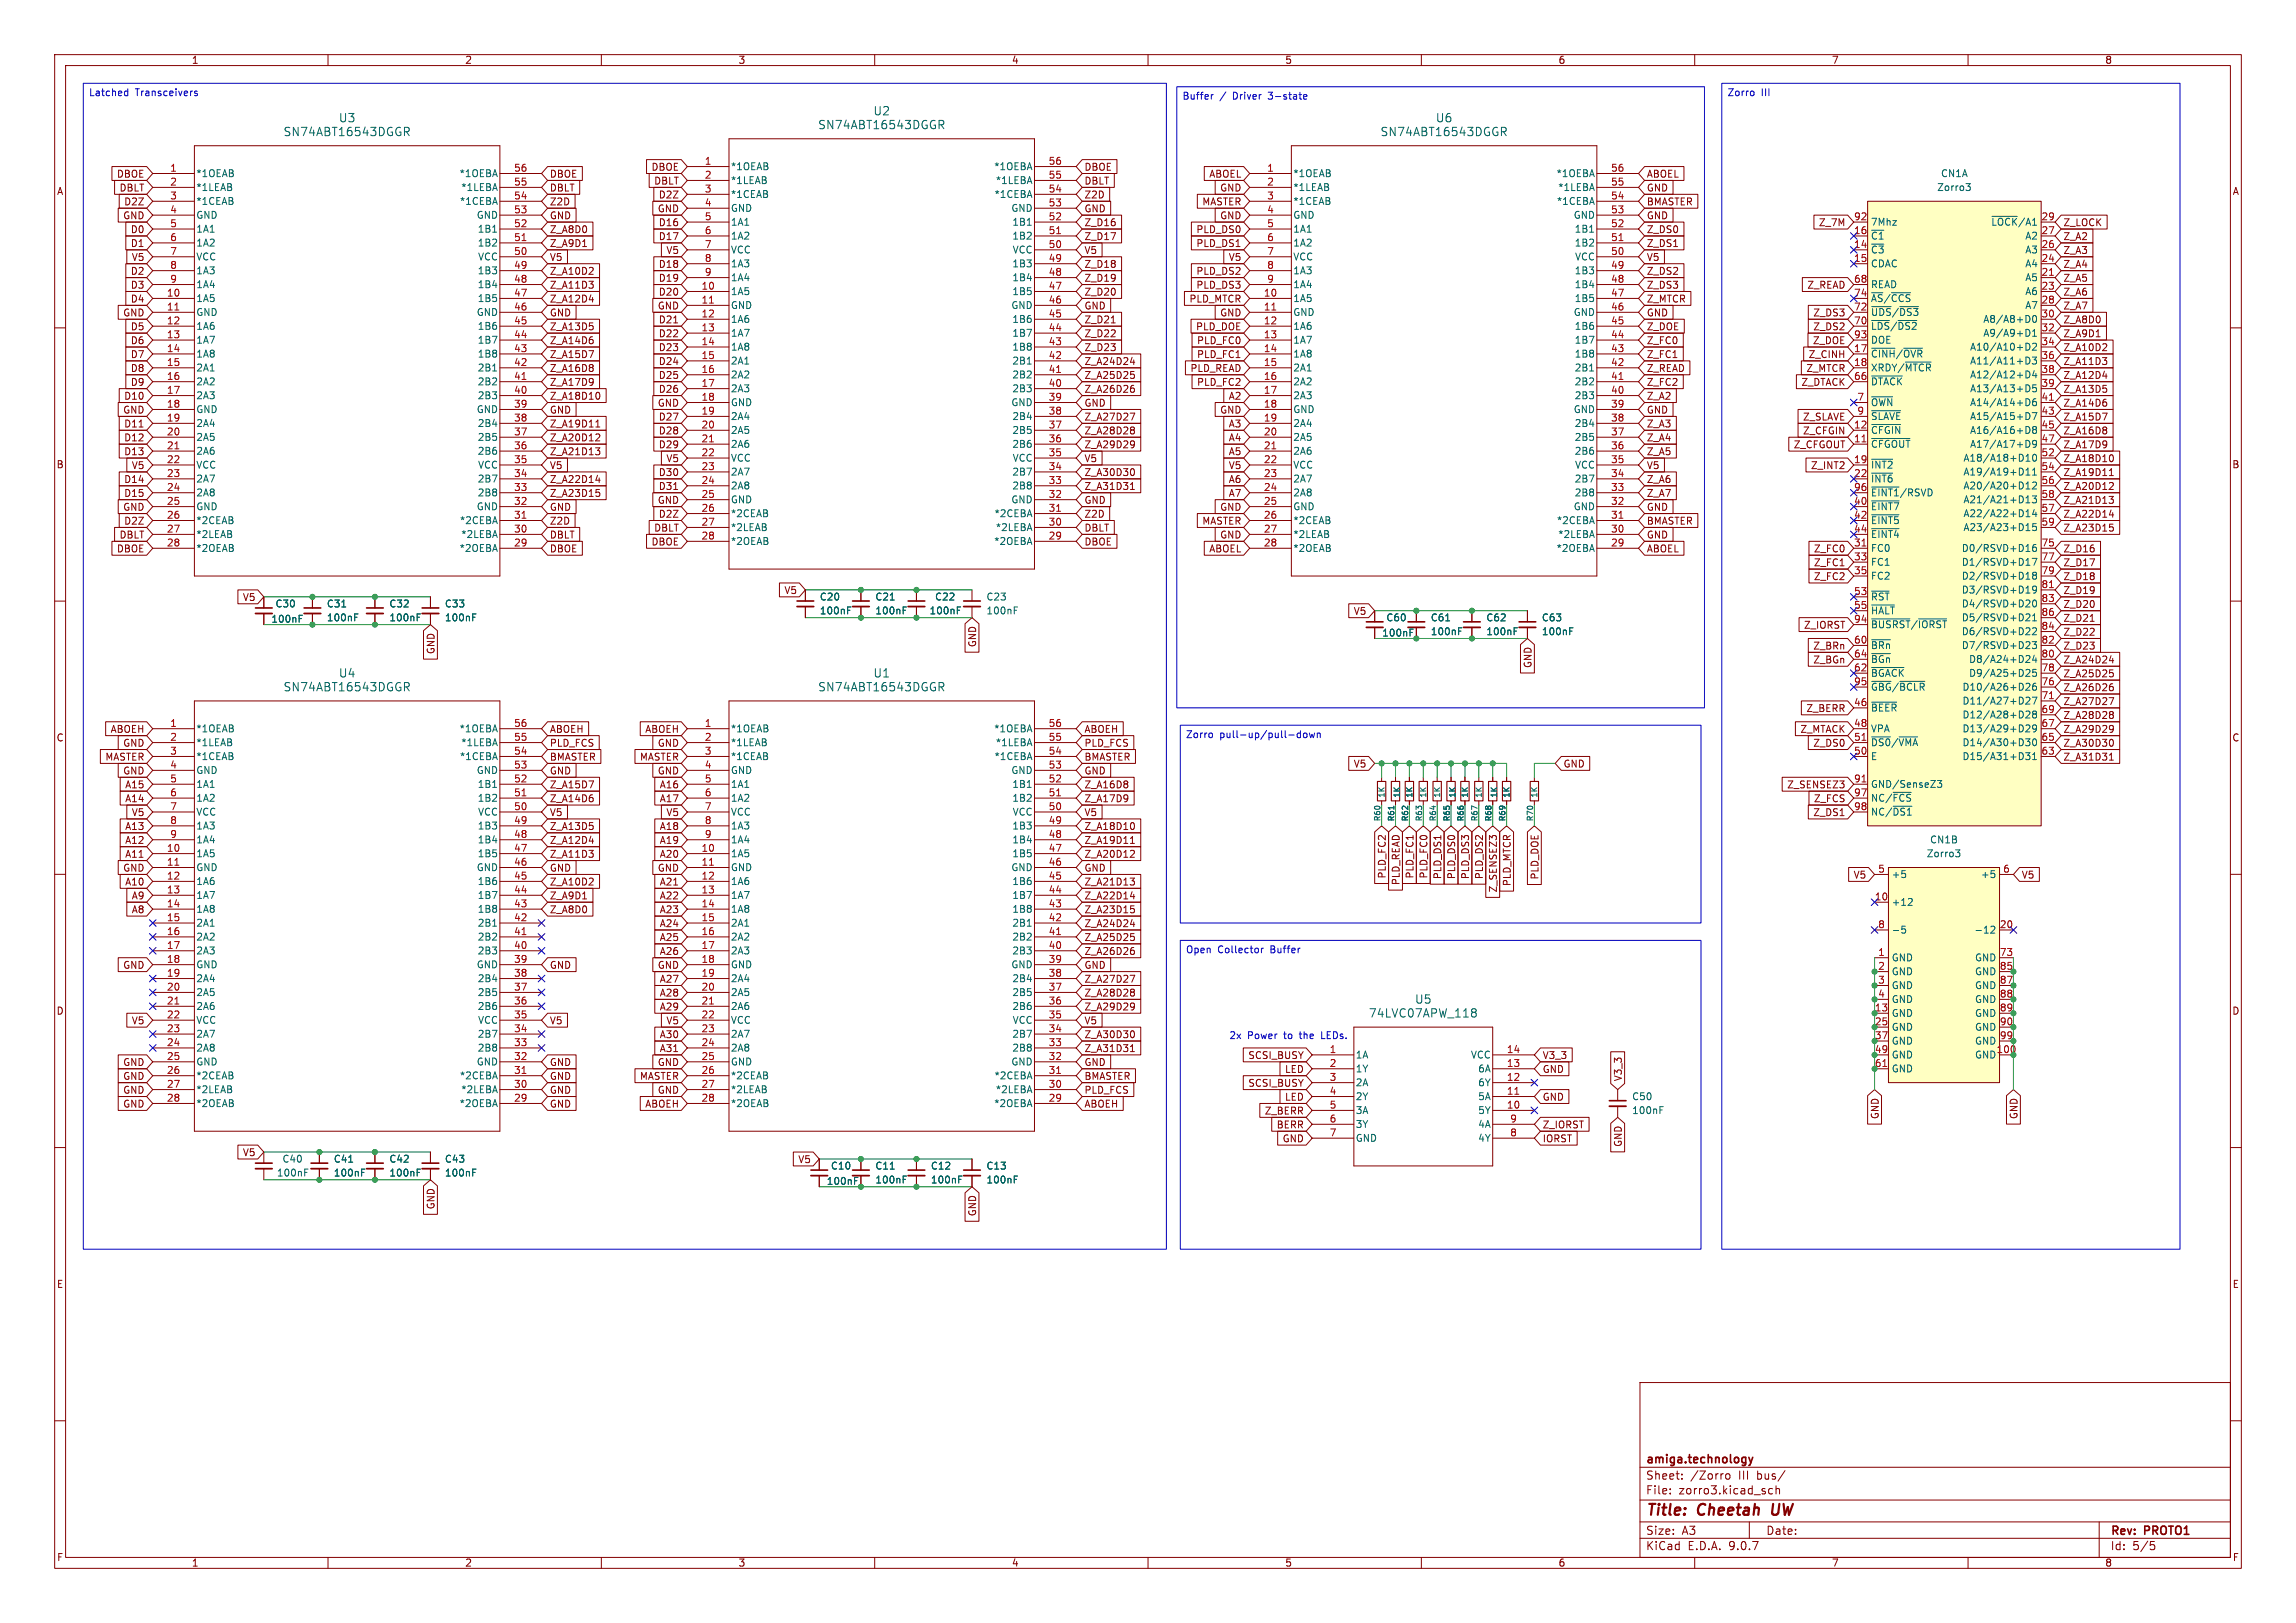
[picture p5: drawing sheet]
<svg xmlns="http://www.w3.org/2000/svg" width="420mm" height="297mm" viewBox="0 0 420 297" stroke-linecap="round" stroke-linejoin="round" font-family="sans-serif">
<defs><g id="words">
<g font-size="2.8" fill="#840000">
<text x="301" y="277.9">Title:</text>
<text x="310.6" y="277.9">Cheetah</text>
<text x="325" y="277.9">UW</text>
</g>
<g font-size="2.1" fill="#006464">
<text x="61.9" y="22.6">U3</text>
<text x="149.6" y="23.9">SN74ABT16543DGGR</text>
<text x="159.7" y="21.3">U2</text>
<text x="262.6" y="22.6">U6</text>
<text x="51.8" y="25.1">SN74ABT16543DGGR</text>
<text x="252.4" y="25.1">SN74ABT16543DGGR</text>
<text x="61.9" y="124.2">U4</text>
<text x="159.7" y="124.2">U1</text>
<text x="51.8" y="126.7">SN74ABT16543DGGR</text>
<text x="149.6" y="126.7">SN74ABT16543DGGR</text>
<text x="258.7" y="183.9">U5</text>
<text x="250.3" y="186.4">74LVC07APW_118</text>
</g>
<g font-size="2.1" fill="#840000">
<text x="301" y="268.2">amiga.technology</text>
<text x="301" y="273.7">File:</text>
<text x="301" y="271">Sheet:</text>
<text x="307.1" y="273.7">zorro3.kicad_sch</text>
<text x="309.2" y="271">/Zorro</text>
<text x="318.1" y="271">III</text>
<text x="321.5" y="271">bus/</text>
<text x="301" y="281.1">Size:</text>
<text x="307.6" y="281.1">A3</text>
<text x="323" y="281.1">Date:</text>
<text x="386" y="281.3">Rev:</text>
<text x="392.4" y="281.3">PROTO1</text>
<text x="301" y="283.9">KiCad</text>
<text x="308.7" y="283.9">E.D.A.</text>
<text x="316.3" y="283.9">9.0.7</text>
<text x="386" y="283.9">Id:</text>
<text x="390.1" y="283.9">5/5</text>
</g>
<g font-size="1.8" fill="#840000">
<text x="35" y="11.9">1</text>
<text x="85" y="11.9">2</text>
<text x="135" y="11.9">3</text>
<text x="185" y="11.9">4</text>
<text x="235" y="11.9">5</text>
<text x="285" y="11.9">6</text>
<text x="335" y="11.9">7</text>
<text x="385" y="11.9">8</text>
<text x="10.3" y="35.9">A</text>
<text x="21.3" y="32.7">DBOE</text>
<text x="21.8" y="35.2">DBLT</text>
<text x="100.5" y="35.2">DBLT</text>
<text x="100.5" y="32.7">DBOE</text>
<text x="119.1" y="31.4">DBOE</text>
<text x="119.6" y="34">DBLT</text>
<text x="198.3" y="34">DBLT</text>
<text x="198.3" y="31.4">DBOE</text>
<text x="221.1" y="32.7">ABOEL</text>
<text x="223.1" y="35.2">GND</text>
<text x="301.1" y="32.7">ABOEL</text>
<text x="301.1" y="35.2">GND</text>
<text x="408.3" y="35.9">A</text>
<text x="22.4" y="40.3">GND</text>
<text x="22.6" y="37.8">D2Z</text>
<text x="100.5" y="37.8">Z2D</text>
<text x="100.5" y="40.3">GND</text>
<text x="120.2" y="39.1">GND</text>
<text x="120.4" y="36.5">D2Z</text>
<text x="120.4" y="41.6">D16</text>
<text x="198.3" y="36.5">Z2D</text>
<text x="198.3" y="41.6">Z_D16</text>
<text x="198.3" y="39.1">GND</text>
<text x="219.8" y="37.8">MASTER</text>
<text x="223.1" y="40.3">GND</text>
<text x="301.1" y="40.3">GND</text>
<text x="301.1" y="37.8">BMASTER</text>
<text x="332.6" y="41.6">Z_7M</text>
<text x="377.3" y="41.6">Z_LOCK</text>
<text x="23.8" y="45.4">D1</text>
<text x="23.8" y="42.9">D0</text>
<text x="24" y="47.9">V5</text>
<text x="100.5" y="45.4">Z_A9D1</text>
<text x="100.5" y="42.9">Z_A8D0</text>
<text x="100.5" y="47.9">V5</text>
<text x="120.4" y="44.1">D17</text>
<text x="121.8" y="46.7">V5</text>
<text x="198.3" y="46.7">V5</text>
<text x="198.3" y="44.1">Z_D17</text>
<text x="218.7" y="45.4">PLD_DS1</text>
<text x="218.7" y="42.9">PLD_DS0</text>
<text x="224.7" y="47.9">V5</text>
<text x="301.1" y="45.4">Z_DS1</text>
<text x="301.1" y="47.9">V5</text>
<text x="301.1" y="42.9">Z_DS0</text>
<text x="377.3" y="44.1">Z_A2</text>
<text x="377.3" y="46.7">Z_A3</text>
<text x="23.8" y="53">D3</text>
<text x="23.8" y="50.5">D2</text>
<text x="100.5" y="53">Z_A11D3</text>
<text x="100.5" y="50.5">Z_A10D2</text>
<text x="120.4" y="51.8">D19</text>
<text x="120.4" y="49.2">D18</text>
<text x="198.3" y="51.8">Z_D19</text>
<text x="198.3" y="49.2">Z_D18</text>
<text x="218.7" y="50.5">PLD_DS2</text>
<text x="218.7" y="53">PLD_DS3</text>
<text x="301.1" y="50.5">Z_DS2</text>
<text x="301.1" y="53">Z_DS3</text>
<text x="330.5" y="53">Z_READ</text>
<text x="377.3" y="51.8">Z_A5</text>
<text x="377.3" y="49.2">Z_A4</text>
<text x="22.4" y="58.1">GND</text>
<text x="23.8" y="55.6">D4</text>
<text x="100.5" y="55.6">Z_A12D4</text>
<text x="100.5" y="58.1">GND</text>
<text x="120.2" y="56.8">GND</text>
<text x="120.4" y="59.4">D21</text>
<text x="120.4" y="54.3">D20</text>
<text x="198.3" y="59.4">Z_D21</text>
<text x="198.3" y="54.3">Z_D20</text>
<text x="198.3" y="56.8">GND</text>
<text x="217.5" y="55.6">PLD_MTCR</text>
<text x="223.1" y="58.1">GND</text>
<text x="301.1" y="55.6">Z_MTCR</text>
<text x="301.1" y="58.1">GND</text>
<text x="331.6" y="58.1">Z_DS3</text>
<text x="377.3" y="54.3">Z_A6</text>
<text x="377.3" y="56.8">Z_A7</text>
<text x="377.3" y="59.4">Z_A8D0</text>
<text x="23.8" y="60.6">D5</text>
<text x="23.8" y="63.2">D6</text>
<text x="23.8" y="65.7">D7</text>
<text x="100.5" y="65.7">Z_A15D7</text>
<text x="100.5" y="63.2">Z_A14D6</text>
<text x="100.5" y="60.6">Z_A13D5</text>
<text x="120.4" y="61.9">D22</text>
<text x="120.4" y="64.5">D23</text>
<text x="198.3" y="64.5">Z_D23</text>
<text x="198.3" y="61.9">Z_D22</text>
<text x="218.7" y="60.6">PLD_DOE</text>
<text x="218.9" y="65.7">PLD_FC1</text>
<text x="218.9" y="63.2">PLD_FC0</text>
<text x="301.1" y="65.7">Z_FC1</text>
<text x="301.1" y="60.6">Z_DOE</text>
<text x="301.1" y="63.2">Z_FC0</text>
<text x="330.7" y="65.7">Z_CINH</text>
<text x="331.5" y="63.2">Z_DOE</text>
<text x="331.6" y="60.6">Z_DS2</text>
<text x="377.3" y="64.5">Z_A10D2</text>
<text x="377.3" y="61.9">Z_A9D1</text>
<text x="23.8" y="68.3">D8</text>
<text x="23.8" y="70.8">D9</text>
<text x="100.5" y="68.3">Z_A16D8</text>
<text x="100.5" y="70.8">Z_A17D9</text>
<text x="120.4" y="69.5">D25</text>
<text x="120.4" y="67">D24</text>
<text x="198.3" y="67">Z_A24D24</text>
<text x="198.3" y="69.5">Z_A25D25</text>
<text x="217.7" y="68.3">PLD_READ</text>
<text x="218.9" y="70.8">PLD_FC2</text>
<text x="301.1" y="68.3">Z_READ</text>
<text x="301.1" y="70.8">Z_FC2</text>
<text x="329.4" y="70.8">Z_DTACK</text>
<text x="330.3" y="68.3">Z_MTCR</text>
<text x="377.3" y="67">Z_A11D3</text>
<text x="377.3" y="69.5">Z_A12D4</text>
<text x="22.4" y="75.9">GND</text>
<text x="22.6" y="73.3">D10</text>
<text x="100.5" y="75.9">GND</text>
<text x="100.5" y="73.3">Z_A18D10</text>
<text x="120.2" y="74.6">GND</text>
<text x="120.4" y="72.1">D26</text>
<text x="120.4" y="77.2">D27</text>
<text x="198.3" y="74.6">GND</text>
<text x="198.3" y="72.1">Z_A26D26</text>
<text x="198.3" y="77.2">Z_A27D27</text>
<text x="223.1" y="75.9">GND</text>
<text x="224.7" y="73.3">A2</text>
<text x="301.1" y="75.9">GND</text>
<text x="301.1" y="73.3">Z_A2</text>
<text x="329.7" y="77.2">Z_SLAVE</text>
<text x="377.3" y="72.1">Z_A13D5</text>
<text x="377.3" y="77.2">Z_A15D7</text>
<text x="377.3" y="74.6">Z_A14D6</text>
<text x="22.6" y="81">D12</text>
<text x="22.6" y="78.4">D11</text>
<text x="22.6" y="83.5">D13</text>
<text x="100.5" y="83.5">Z_A21D13</text>
<text x="100.5" y="78.4">Z_A19D11</text>
<text x="100.5" y="81">Z_A20D12</text>
<text x="120.4" y="79.7">D28</text>
<text x="120.4" y="82.2">D29</text>
<text x="198.3" y="79.7">Z_A28D28</text>
<text x="198.3" y="82.2">Z_A29D29</text>
<text x="224.7" y="78.4">A3</text>
<text x="224.7" y="81">A4</text>
<text x="224.7" y="83.5">A5</text>
<text x="301.1" y="78.4">Z_A3</text>
<text x="301.1" y="83.5">Z_A5</text>
<text x="301.1" y="81">Z_A4</text>
<text x="328" y="82.2">Z_CFGOUT</text>
<text x="329.7" y="79.7">Z_CFGIN</text>
<text x="377.3" y="82.2">Z_A17D9</text>
<text x="377.3" y="79.7">Z_A16D8</text>
<text x="10.3" y="85.9">B</text>
<text x="22.6" y="88.6">D14</text>
<text x="24" y="86">V5</text>
<text x="100.5" y="86">V5</text>
<text x="100.5" y="88.6">Z_A22D14</text>
<text x="120.4" y="87.3">D30</text>
<text x="120.4" y="89.9">D31</text>
<text x="121.8" y="84.8">V5</text>
<text x="198.3" y="87.3">Z_A30D30</text>
<text x="198.3" y="89.9">Z_A31D31</text>
<text x="198.3" y="84.8">V5</text>
<text x="224.7" y="88.6">A6</text>
<text x="224.7" y="86">V5</text>
<text x="301.1" y="86">V5</text>
<text x="301.1" y="88.6">Z_A6</text>
<text x="331.2" y="86">Z_INT2</text>
<text x="377.3" y="87.3">Z_A19D11</text>
<text x="377.3" y="84.8">Z_A18D10</text>
<text x="377.3" y="89.9">Z_A20D12</text>
<text x="408.2" y="85.9">B</text>
<text x="22.4" y="93.7">GND</text>
<text x="22.6" y="91.1">D15</text>
<text x="100.5" y="93.7">GND</text>
<text x="100.5" y="91.1">Z_A23D15</text>
<text x="120.2" y="92.4">GND</text>
<text x="120.4" y="94.9">D2Z</text>
<text x="198.3" y="92.4">GND</text>
<text x="198.3" y="94.9">Z2D</text>
<text x="223.1" y="93.7">GND</text>
<text x="224.7" y="91.1">A7</text>
<text x="301.1" y="93.7">GND</text>
<text x="301.1" y="91.1">Z_A7</text>
<text x="377.3" y="92.4">Z_A21D13</text>
<text x="377.3" y="94.9">Z_A22D14</text>
<text x="21.3" y="101.3">DBOE</text>
<text x="21.8" y="98.7">DBLT</text>
<text x="22.6" y="96.2">D2Z</text>
<text x="100.5" y="98.7">DBLT</text>
<text x="100.5" y="96.2">Z2D</text>
<text x="100.5" y="101.3">DBOE</text>
<text x="119.1" y="100">DBOE</text>
<text x="119.6" y="97.5">DBLT</text>
<text x="198.3" y="97.5">DBLT</text>
<text x="198.3" y="100">DBOE</text>
<text x="219.8" y="96.2">MASTER</text>
<text x="221.1" y="101.3">ABOEL</text>
<text x="223.1" y="98.7">GND</text>
<text x="301.1" y="96.2">BMASTER</text>
<text x="301.1" y="101.3">ABOEL</text>
<text x="301.1" y="98.7">GND</text>
<text x="331.7" y="101.3">Z_FC0</text>
<text x="377.3" y="97.5">Z_A23D15</text>
<text x="377.3" y="101.3">Z_D16</text>
<text x="331.7" y="106.4">Z_FC2</text>
<text x="331.7" y="103.8">Z_FC1</text>
<text x="377.3" y="103.8">Z_D17</text>
<text x="377.3" y="106.4">Z_D18</text>
<text x="44.3" y="110.2">V5</text>
<text x="143.4" y="108.9">V5</text>
<text x="247.5" y="112.7">V5</text>
<text x="377.3" y="114">Z_D21</text>
<text x="377.3" y="108.9">Z_D19</text>
<text x="377.3" y="111.4">Z_D20</text>
<text x="79.7" y="119.8" transform="rotate(-90 79.7 119.8)">GND</text>
<text x="178.8" y="118.5" transform="rotate(-90 178.8 118.5)">GND</text>
<text x="329.9" y="115.3">Z_IORST</text>
<text x="331.6" y="119.1">Z_BRn</text>
<text x="377.3" y="119.1">Z_D23</text>
<text x="377.3" y="116.5">Z_D22</text>
<text x="280.4" y="122.3" transform="rotate(-90 280.4 122.3)">GND</text>
<text x="331.6" y="121.6">Z_BGn</text>
<text x="377.3" y="121.6">Z_A24D24</text>
<text x="377.3" y="124.1">Z_A25D25</text>
<text x="330.3" y="130.5">Z_BERR</text>
<text x="377.3" y="126.7">Z_A26D26</text>
<text x="377.3" y="129.2">Z_A27D27</text>
<text x="377.3" y="131.8">Z_A28D28</text>
<text x="10.3" y="135.9">C</text>
<text x="20.1" y="134.3">ABOEH</text>
<text x="22.4" y="136.8">GND</text>
<text x="100.5" y="136.8">PLD_FCS</text>
<text x="100.5" y="134.3">ABOEH</text>
<text x="117.9" y="134.3">ABOEH</text>
<text x="120.2" y="136.8">GND</text>
<text x="198.3" y="134.3">ABOEH</text>
<text x="198.3" y="136.8">PLD_FCS</text>
<text x="329.2" y="134.3">Z_MTACK</text>
<text x="331.6" y="136.8">Z_DS0</text>
<text x="377.3" y="136.8">Z_A30D30</text>
<text x="377.3" y="134.3">Z_A29D29</text>
<text x="408.2" y="135.9">C</text>
<text x="19.2" y="139.4">MASTER</text>
<text x="22.4" y="141.9">GND</text>
<text x="100.5" y="139.4">BMASTER</text>
<text x="100.5" y="141.9">GND</text>
<text x="117" y="139.4">MASTER</text>
<text x="120.2" y="141.9">GND</text>
<text x="198.3" y="141.9">GND</text>
<text x="198.3" y="139.4">BMASTER</text>
<text x="247.5" y="140.7">V5</text>
<text x="285.9" y="140.7">GND</text>
<text x="377.3" y="139.4">Z_A31D31</text>
<text x="22.8" y="147">A14</text>
<text x="22.8" y="144.5">A15</text>
<text x="24" y="149.5">V5</text>
<text x="100.5" y="144.5">Z_A15D7</text>
<text x="100.5" y="149.5">V5</text>
<text x="100.5" y="147">Z_A14D6</text>
<text x="120.6" y="144.5">A16</text>
<text x="120.6" y="147">A17</text>
<text x="121.8" y="149.5">V5</text>
<text x="198.3" y="147">Z_A17D9</text>
<text x="198.3" y="144.5">Z_A16D8</text>
<text x="198.3" y="149.5">V5</text>
<text x="326.8" y="144.5">Z_SENSEZ3</text>
<text x="331.6" y="149.5">Z_DS1</text>
<text x="331.7" y="147">Z_FCS</text>
<text x="22.8" y="152.1">A13</text>
<text x="22.8" y="154.6">A12</text>
<text x="100.5" y="154.6">Z_A12D4</text>
<text x="100.5" y="152.1">Z_A13D5</text>
<text x="120.6" y="154.6">A19</text>
<text x="120.6" y="152.1">A18</text>
<text x="198.3" y="154.6">Z_A19D11</text>
<text x="198.3" y="152.1">Z_A18D10</text>
<text x="22.4" y="159.7">GND</text>
<text x="22.8" y="157.2">A11</text>
<text x="100.5" y="157.2">Z_A11D3</text>
<text x="100.5" y="159.7">GND</text>
<text x="120.2" y="159.7">GND</text>
<text x="120.6" y="157.2">A20</text>
<text x="198.3" y="159.7">GND</text>
<text x="198.3" y="157.2">Z_A20D12</text>
<text x="253.7" y="160.9" transform="rotate(-90 253.7 160.9)">PLD_FC2</text>
<text x="258.8" y="160.9" transform="rotate(-90 258.8 160.9)">PLD_FC1</text>
<text x="261.3" y="160.9" transform="rotate(-90 261.3 160.9)">PLD_FC0</text>
<text x="263.8" y="161" transform="rotate(-90 263.8 161)">PLD_DS1</text>
<text x="266.4" y="161" transform="rotate(-90 266.4 161)">PLD_DS0</text>
<text x="268.9" y="161" transform="rotate(-90 268.9 161)">PLD_DS3</text>
<text x="271.5" y="161" transform="rotate(-90 271.5 161)">PLD_DS2</text>
<text x="281.6" y="161" transform="rotate(-90 281.6 161)">PLD_DOE</text>
<text x="339" y="161">V5</text>
<text x="369.7" y="161">V5</text>
<text x="22.8" y="162.2">A10</text>
<text x="24" y="164.8">A9</text>
<text x="24" y="167.3">A8</text>
<text x="100.5" y="164.8">Z_A9D1</text>
<text x="100.5" y="162.2">Z_A10D2</text>
<text x="100.5" y="167.3">Z_A8D0</text>
<text x="120.6" y="162.2">A21</text>
<text x="120.6" y="164.8">A22</text>
<text x="120.6" y="167.3">A23</text>
<text x="198.3" y="164.8">Z_A22D14</text>
<text x="198.3" y="167.3">Z_A23D15</text>
<text x="198.3" y="162.2">Z_A21D13</text>
<text x="256.2" y="162.1" transform="rotate(-90 256.2 162.1)">PLD_READ</text>
<text x="274" y="163.4" transform="rotate(-90 274 163.4)">Z_SENSEZ3</text>
<text x="276.5" y="162.3" transform="rotate(-90 276.5 162.3)">PLD_MTCR</text>
<text x="120.6" y="169.9">A24</text>
<text x="120.6" y="172.4">A25</text>
<text x="198.3" y="169.9">Z_A24D24</text>
<text x="198.3" y="172.4">Z_A25D25</text>
<text x="22.4" y="177.5">GND</text>
<text x="100.5" y="177.5">GND</text>
<text x="120.2" y="177.5">GND</text>
<text x="120.6" y="174.9">A26</text>
<text x="198.3" y="174.9">Z_A26D26</text>
<text x="198.3" y="177.5">GND</text>
<text x="10.3" y="185.9">D</text>
<text x="120.6" y="180">A27</text>
<text x="120.6" y="182.6">A28</text>
<text x="120.6" y="185.1">A29</text>
<text x="198.3" y="180">Z_A27D27</text>
<text x="198.3" y="185.1">Z_A29D29</text>
<text x="198.3" y="182.6">Z_A28D28</text>
<text x="408.2" y="185.9">D</text>
<text x="24" y="187.6">V5</text>
<text x="100.5" y="187.6">V5</text>
<text x="120.6" y="190.2">A30</text>
<text x="121.8" y="187.6">V5</text>
<text x="198.3" y="190.2">Z_A30D30</text>
<text x="198.3" y="187.6">V5</text>
<text x="22.4" y="195.3">GND</text>
<text x="22.4" y="197.8">GND</text>
<text x="100.5" y="197.8">GND</text>
<text x="100.5" y="195.3">GND</text>
<text x="117" y="197.8">MASTER</text>
<text x="120.2" y="195.3">GND</text>
<text x="120.6" y="192.7">A31</text>
<text x="198.3" y="192.7">Z_A31D31</text>
<text x="198.3" y="195.3">GND</text>
<text x="198.3" y="197.8">BMASTER</text>
<text x="228.2" y="194">SCSI_BUSY</text>
<text x="235" y="196.5">LED</text>
<text x="282.1" y="196.5">GND</text>
<text x="282.1" y="194">V3_3</text>
<text x="296.9" y="198" transform="rotate(-90 296.9 198)">V3_3</text>
<text x="22.4" y="200.3">GND</text>
<text x="22.4" y="202.9">GND</text>
<text x="100.5" y="202.9">GND</text>
<text x="100.5" y="200.3">GND</text>
<text x="117.9" y="202.9">ABOEH</text>
<text x="120.2" y="200.3">GND</text>
<text x="198.3" y="202.9">ABOEH</text>
<text x="198.3" y="200.3">PLD_FCS</text>
<text x="228.2" y="199.1">SCSI_BUSY</text>
<text x="235" y="201.6">LED</text>
<text x="282.1" y="201.6">GND</text>
<text x="231.3" y="204.2">Z_BERR</text>
<text x="233.4" y="206.7">BERR</text>
<text x="234.5" y="209.2">GND</text>
<text x="282.1" y="209.2">IORST</text>
<text x="282.1" y="206.7">Z_IORST</text>
<text x="296.9" y="210" transform="rotate(-90 296.9 210)">GND</text>
<text x="343.9" y="204.9" transform="rotate(-90 343.9 204.9)">GND</text>
<text x="369.3" y="204.9" transform="rotate(-90 369.3 204.9)">GND</text>
<text x="44.3" y="211.8">V5</text>
<text x="145.9" y="213">V5</text>
<text x="79.7" y="221.4" transform="rotate(-90 79.7 221.4)">GND</text>
<text x="178.8" y="222.7" transform="rotate(-90 178.8 222.7)">GND</text>
<text x="10.3" y="235.9">E</text>
<text x="408.3" y="235.9">E</text>
<text x="10.3" y="285.9">F</text>
<text x="35" y="286.9">1</text>
<text x="85" y="286.9">2</text>
<text x="135" y="286.9">3</text>
<text x="185" y="286.9">4</text>
<text x="235" y="286.9">5</text>
<text x="285" y="286.9">6</text>
<text x="335" y="286.9">7</text>
<text x="385" y="286.9">8</text>
<text x="408.3" y="285.9">F</text>
</g>
<g font-size="1.8" fill="#0000c2">
<text x="16.2" y="17.9">Latched</text>
<text x="24.7" y="17.9">Transceivers</text>
<text x="315.9" y="17.9">Zorro</text>
<text x="322.2" y="17.9">III</text>
<text x="216.2" y="18.6">Buffer</text>
<text x="223.1" y="18.6">/</text>
<text x="225.6" y="18.6">Driver</text>
<text x="232.3" y="18.6">3-state</text>
<text x="216.9" y="135.4">Zorro</text>
<text x="223.1" y="135.4">pull-up/pull-down</text>
<text x="216.9" y="174.8">Open</text>
<text x="222.7" y="174.8">Collector</text>
<text x="232.5" y="174.8">Buffer</text>
<text x="224.8" y="190.4">2x</text>
<text x="228.2" y="190.4">Power</text>
<text x="235" y="190.4">to</text>
<text x="238" y="190.4">the</text>
<text x="242.2" y="190.4">LEDs.</text>
</g>
<g font-size="1.8" fill="#a90000">
<text x="31" y="31.5">1</text>
<text x="31" y="34">2</text>
<text x="93.9" y="31.5">56</text>
<text x="93.9" y="34">55</text>
<text x="128.8" y="30.2">1</text>
<text x="128.8" y="32.8">2</text>
<text x="128.8" y="35.3">3</text>
<text x="191.7" y="30.2">56</text>
<text x="191.7" y="32.8">55</text>
<text x="191.7" y="35.3">54</text>
<text x="231.7" y="31.5">1</text>
<text x="231.7" y="34">2</text>
<text x="294.6" y="31.5">56</text>
<text x="294.6" y="34">55</text>
<text x="31" y="36.6">3</text>
<text x="31" y="39.1">4</text>
<text x="31" y="41.7">5</text>
<text x="93.9" y="36.6">54</text>
<text x="93.9" y="39.1">53</text>
<text x="93.9" y="41.7">52</text>
<text x="128.8" y="37.8">4</text>
<text x="128.8" y="40.4">5</text>
<text x="191.7" y="37.8">53</text>
<text x="191.7" y="40.4">52</text>
<text x="231.7" y="36.6">3</text>
<text x="231.7" y="39.1">4</text>
<text x="231.7" y="41.7">5</text>
<text x="294.6" y="36.6">54</text>
<text x="294.6" y="39.1">53</text>
<text x="294.6" y="41.7">52</text>
<text x="339" y="40.4">92</text>
<text x="373.3" y="40.4">29</text>
<text x="31" y="44.2">6</text>
<text x="31" y="46.7">7</text>
<text x="93.9" y="44.2">51</text>
<text x="93.9" y="46.7">50</text>
<text x="128.8" y="42.9">6</text>
<text x="128.8" y="45.5">7</text>
<text x="191.7" y="42.9">51</text>
<text x="191.7" y="45.5">50</text>
<text x="231.7" y="44.2">6</text>
<text x="231.7" y="46.7">7</text>
<text x="294.6" y="44.2">51</text>
<text x="294.6" y="46.7">50</text>
<text x="339" y="42.9">16</text>
<text x="339" y="45.5">14</text>
<text x="373.3" y="42.9">27</text>
<text x="373.3" y="45.5">26</text>
<text x="31" y="49.3">8</text>
<text x="31" y="51.8">9</text>
<text x="93.9" y="49.3">49</text>
<text x="93.9" y="51.8">48</text>
<text x="128.2" y="53.1">10</text>
<text x="128.8" y="48">8</text>
<text x="128.8" y="50.5">9</text>
<text x="191.7" y="48">49</text>
<text x="191.7" y="50.5">48</text>
<text x="191.7" y="53.1">47</text>
<text x="231.7" y="49.3">8</text>
<text x="231.7" y="51.8">9</text>
<text x="294.6" y="49.3">49</text>
<text x="294.6" y="51.8">48</text>
<text x="339" y="48">15</text>
<text x="339" y="51.8">68</text>
<text x="373.3" y="48">24</text>
<text x="373.3" y="50.5">21</text>
<text x="373.3" y="53.1">23</text>
<text x="30.4" y="54.4">10</text>
<text x="30.4" y="56.9">11</text>
<text x="30.4" y="59.4">12</text>
<text x="93.9" y="54.4">47</text>
<text x="93.9" y="56.9">46</text>
<text x="93.9" y="59.4">45</text>
<text x="128.2" y="55.6">11</text>
<text x="128.2" y="58.2">12</text>
<text x="191.7" y="55.6">46</text>
<text x="191.7" y="58.2">45</text>
<text x="231.1" y="54.4">10</text>
<text x="231.1" y="56.9">11</text>
<text x="231.1" y="59.4">12</text>
<text x="294.6" y="54.4">47</text>
<text x="294.6" y="56.9">46</text>
<text x="294.6" y="59.4">45</text>
<text x="339" y="54.4">74</text>
<text x="339" y="56.9">72</text>
<text x="339" y="59.4">70</text>
<text x="373.3" y="55.6">28</text>
<text x="373.3" y="58.2">30</text>
<text x="30.4" y="62">13</text>
<text x="30.4" y="64.5">14</text>
<text x="93.9" y="62">44</text>
<text x="93.9" y="64.5">43</text>
<text x="128.2" y="60.7">13</text>
<text x="128.2" y="63.2">14</text>
<text x="128.2" y="65.8">15</text>
<text x="191.7" y="60.7">44</text>
<text x="191.7" y="63.2">43</text>
<text x="191.7" y="65.8">42</text>
<text x="231.1" y="62">13</text>
<text x="231.1" y="64.5">14</text>
<text x="294.6" y="62">44</text>
<text x="294.6" y="64.5">43</text>
<text x="339" y="62">93</text>
<text x="339" y="64.5">17</text>
<text x="373.3" y="60.7">32</text>
<text x="373.3" y="63.2">34</text>
<text x="373.3" y="65.8">36</text>
<text x="30.4" y="67.1">15</text>
<text x="30.4" y="69.6">16</text>
<text x="93.9" y="67.1">42</text>
<text x="93.9" y="69.6">41</text>
<text x="128.2" y="68.3">16</text>
<text x="128.2" y="70.9">17</text>
<text x="191.7" y="68.3">41</text>
<text x="191.7" y="70.9">40</text>
<text x="231.1" y="67.1">15</text>
<text x="231.1" y="69.6">16</text>
<text x="294.6" y="67.1">42</text>
<text x="294.6" y="69.6">41</text>
<text x="339" y="67.1">18</text>
<text x="339" y="69.6">66</text>
<text x="373.3" y="68.3">38</text>
<text x="373.3" y="70.9">39</text>
<text x="30.4" y="72.1">17</text>
<text x="30.4" y="74.7">18</text>
<text x="30.4" y="77.2">19</text>
<text x="93.9" y="72.1">40</text>
<text x="93.9" y="74.7">39</text>
<text x="93.9" y="77.2">38</text>
<text x="128.2" y="73.4">18</text>
<text x="128.2" y="75.9">19</text>
<text x="191.7" y="73.4">39</text>
<text x="191.7" y="75.9">38</text>
<text x="231.1" y="72.1">17</text>
<text x="231.1" y="74.7">18</text>
<text x="231.1" y="77.2">19</text>
<text x="294.6" y="72.1">40</text>
<text x="294.6" y="74.7">39</text>
<text x="294.6" y="77.2">38</text>
<text x="339.7" y="73.4">7</text>
<text x="339.7" y="75.9">9</text>
<text x="373.3" y="73.4">41</text>
<text x="373.3" y="75.9">43</text>
<text x="30.4" y="79.8">20</text>
<text x="30.4" y="82.3">21</text>
<text x="93.9" y="79.8">37</text>
<text x="93.9" y="82.3">36</text>
<text x="128.2" y="78.5">20</text>
<text x="128.2" y="81">21</text>
<text x="128.2" y="83.6">22</text>
<text x="191.7" y="78.5">37</text>
<text x="191.7" y="81">36</text>
<text x="191.7" y="83.6">35</text>
<text x="231.1" y="79.8">20</text>
<text x="231.1" y="82.3">21</text>
<text x="294.6" y="79.8">37</text>
<text x="294.6" y="82.3">36</text>
<text x="339" y="78.5">12</text>
<text x="339" y="81">11</text>
<text x="373.3" y="78.5">45</text>
<text x="373.3" y="81">47</text>
<text x="373.3" y="83.6">52</text>
<text x="30.4" y="84.8">22</text>
<text x="30.4" y="87.4">23</text>
<text x="30.4" y="89.9">24</text>
<text x="93.9" y="84.8">35</text>
<text x="93.9" y="87.4">34</text>
<text x="93.9" y="89.9">33</text>
<text x="128.2" y="86.1">23</text>
<text x="128.2" y="88.6">24</text>
<text x="191.7" y="86.1">34</text>
<text x="191.7" y="88.6">33</text>
<text x="231.1" y="84.8">22</text>
<text x="231.1" y="87.4">23</text>
<text x="231.1" y="89.9">24</text>
<text x="294.6" y="84.8">35</text>
<text x="294.6" y="87.4">34</text>
<text x="294.6" y="89.9">33</text>
<text x="339" y="84.8">19</text>
<text x="339" y="87.4">22</text>
<text x="339" y="89.9">96</text>
<text x="373.3" y="86.1">54</text>
<text x="373.3" y="88.6">56</text>
<text x="30.4" y="92.5">25</text>
<text x="30.4" y="95">26</text>
<text x="93.9" y="92.5">32</text>
<text x="93.9" y="95">31</text>
<text x="128.2" y="91.2">25</text>
<text x="128.2" y="93.7">26</text>
<text x="191.7" y="91.2">32</text>
<text x="191.7" y="93.7">31</text>
<text x="231.1" y="92.5">25</text>
<text x="231.1" y="95">26</text>
<text x="294.6" y="92.5">32</text>
<text x="294.6" y="95">31</text>
<text x="339" y="92.5">40</text>
<text x="339" y="95">42</text>
<text x="373.3" y="91.2">58</text>
<text x="373.3" y="93.7">57</text>
<text x="30.4" y="97.5">27</text>
<text x="30.4" y="100.1">28</text>
<text x="93.9" y="97.5">30</text>
<text x="93.9" y="100.1">29</text>
<text x="128.2" y="96.3">27</text>
<text x="128.2" y="98.8">28</text>
<text x="191.7" y="96.3">30</text>
<text x="191.7" y="98.8">29</text>
<text x="231.1" y="97.5">27</text>
<text x="231.1" y="100.1">28</text>
<text x="294.6" y="97.5">30</text>
<text x="294.6" y="100.1">29</text>
<text x="339" y="97.5">44</text>
<text x="339" y="100.1">31</text>
<text x="373.3" y="96.3">59</text>
<text x="373.3" y="100.1">75</text>
<text x="339" y="102.6">33</text>
<text x="339" y="105.2">35</text>
<text x="373.3" y="102.6">77</text>
<text x="373.3" y="105.2">79</text>
<text x="373.3" y="107.7">81</text>
<text x="339" y="109">53</text>
<text x="339" y="111.5">55</text>
<text x="373.3" y="110.2">83</text>
<text x="373.3" y="112.8">86</text>
<text x="339" y="114">94</text>
<text x="339" y="117.9">60</text>
<text x="373.3" y="115.3">84</text>
<text x="373.3" y="117.9">82</text>
<text x="339" y="120.4">64</text>
<text x="339" y="122.9">62</text>
<text x="339" y="125.5">95</text>
<text x="373.3" y="120.4">80</text>
<text x="373.3" y="122.9">78</text>
<text x="373.3" y="125.5">76</text>
<text x="339" y="129.3">46</text>
<text x="373.3" y="128">71</text>
<text x="373.3" y="130.6">69</text>
<text x="31" y="133.1">1</text>
<text x="31" y="135.6">2</text>
<text x="93.9" y="133.1">56</text>
<text x="93.9" y="135.6">55</text>
<text x="128.8" y="133.1">1</text>
<text x="128.8" y="135.6">2</text>
<text x="191.7" y="133.1">56</text>
<text x="191.7" y="135.6">55</text>
<text x="339" y="133.1">48</text>
<text x="339" y="135.6">51</text>
<text x="373.3" y="133.1">67</text>
<text x="373.3" y="135.6">65</text>
<text x="31" y="138.2">3</text>
<text x="31" y="140.7">4</text>
<text x="31" y="143.3">5</text>
<text x="93.9" y="138.2">54</text>
<text x="93.9" y="140.7">53</text>
<text x="93.9" y="143.3">52</text>
<text x="128.8" y="138.2">3</text>
<text x="128.8" y="140.7">4</text>
<text x="128.8" y="143.3">5</text>
<text x="191.7" y="138.2">54</text>
<text x="191.7" y="140.7">53</text>
<text x="191.7" y="143.3">52</text>
<text x="339" y="138.2">50</text>
<text x="339" y="143.3">91</text>
<text x="373.3" y="138.2">63</text>
<text x="31" y="145.8">6</text>
<text x="31" y="148.3">7</text>
<text x="93.9" y="145.8">51</text>
<text x="93.9" y="148.3">50</text>
<text x="128.8" y="145.8">6</text>
<text x="128.8" y="148.3">7</text>
<text x="191.7" y="145.8">51</text>
<text x="191.7" y="148.3">50</text>
<text x="339" y="145.8">97</text>
<text x="339" y="148.3">98</text>
<text x="30.4" y="156">10</text>
<text x="31" y="150.9">8</text>
<text x="31" y="153.4">9</text>
<text x="93.9" y="150.9">49</text>
<text x="93.9" y="153.4">48</text>
<text x="93.9" y="156">47</text>
<text x="128.2" y="156">10</text>
<text x="128.8" y="150.9">8</text>
<text x="128.8" y="153.4">9</text>
<text x="191.7" y="150.9">49</text>
<text x="191.7" y="153.4">48</text>
<text x="191.7" y="156">47</text>
<text x="30.4" y="158.5">11</text>
<text x="30.4" y="161">12</text>
<text x="93.9" y="158.5">46</text>
<text x="93.9" y="161">45</text>
<text x="128.2" y="158.5">11</text>
<text x="128.2" y="161">12</text>
<text x="191.7" y="158.5">46</text>
<text x="191.7" y="161">45</text>
<text x="343.5" y="159.8">5</text>
<text x="366.3" y="159.8">6</text>
<text x="30.4" y="163.6">13</text>
<text x="30.4" y="166.1">14</text>
<text x="93.9" y="163.6">44</text>
<text x="93.9" y="166.1">43</text>
<text x="128.2" y="163.6">13</text>
<text x="128.2" y="166.1">14</text>
<text x="191.7" y="163.6">44</text>
<text x="191.7" y="166.1">43</text>
<text x="342.9" y="164.8">10</text>
<text x="30.4" y="168.7">15</text>
<text x="30.4" y="171.2">16</text>
<text x="30.4" y="173.7">17</text>
<text x="93.9" y="168.7">42</text>
<text x="93.9" y="171.2">41</text>
<text x="93.9" y="173.7">40</text>
<text x="128.2" y="168.7">15</text>
<text x="128.2" y="171.2">16</text>
<text x="128.2" y="173.7">17</text>
<text x="191.7" y="168.7">42</text>
<text x="191.7" y="171.2">41</text>
<text x="191.7" y="173.7">40</text>
<text x="343.5" y="169.9">8</text>
<text x="365.7" y="169.9">20</text>
<text x="30.4" y="176.3">18</text>
<text x="30.4" y="178.8">19</text>
<text x="93.9" y="176.3">39</text>
<text x="93.9" y="178.8">38</text>
<text x="128.2" y="176.3">18</text>
<text x="128.2" y="178.8">19</text>
<text x="191.7" y="176.3">39</text>
<text x="191.7" y="178.8">38</text>
<text x="343.5" y="175">1</text>
<text x="343.5" y="177.5">2</text>
<text x="365.7" y="175">73</text>
<text x="365.7" y="177.5">85</text>
<text x="30.4" y="181.4">20</text>
<text x="30.4" y="183.9">21</text>
<text x="93.9" y="181.4">37</text>
<text x="93.9" y="183.9">36</text>
<text x="128.2" y="181.4">20</text>
<text x="128.2" y="183.9">21</text>
<text x="191.7" y="181.4">37</text>
<text x="191.7" y="183.9">36</text>
<text x="342.9" y="185.2">13</text>
<text x="343.5" y="180.1">3</text>
<text x="343.5" y="182.6">4</text>
<text x="365.7" y="180.1">87</text>
<text x="365.7" y="182.6">88</text>
<text x="365.7" y="185.2">89</text>
<text x="30.4" y="186.4">22</text>
<text x="30.4" y="189">23</text>
<text x="30.4" y="191.5">24</text>
<text x="93.9" y="186.4">35</text>
<text x="93.9" y="189">34</text>
<text x="93.9" y="191.5">33</text>
<text x="128.2" y="186.4">22</text>
<text x="128.2" y="189">23</text>
<text x="128.2" y="191.5">24</text>
<text x="191.7" y="186.4">35</text>
<text x="191.7" y="189">34</text>
<text x="191.7" y="191.5">33</text>
<text x="342.9" y="187.7">25</text>
<text x="342.9" y="190.2">37</text>
<text x="365.7" y="187.7">90</text>
<text x="365.7" y="190.2">99</text>
<text x="30.4" y="194.1">25</text>
<text x="30.4" y="196.6">26</text>
<text x="93.9" y="194.1">32</text>
<text x="93.9" y="196.6">31</text>
<text x="128.2" y="194.1">25</text>
<text x="128.2" y="196.6">26</text>
<text x="191.7" y="194.1">32</text>
<text x="191.7" y="196.6">31</text>
<text x="243.1" y="192.8">1</text>
<text x="243.1" y="195.3">2</text>
<text x="243.1" y="197.9">3</text>
<text x="275.5" y="192.8">14</text>
<text x="275.5" y="195.3">13</text>
<text x="275.5" y="197.9">12</text>
<text x="342.9" y="192.8">49</text>
<text x="342.9" y="195.3">61</text>
<text x="365.1" y="192.8">100</text>
<text x="30.4" y="199.1">27</text>
<text x="30.4" y="201.7">28</text>
<text x="93.9" y="199.1">30</text>
<text x="93.9" y="201.7">29</text>
<text x="128.2" y="199.1">27</text>
<text x="128.2" y="201.7">28</text>
<text x="191.7" y="199.1">30</text>
<text x="191.7" y="201.7">29</text>
<text x="243.1" y="200.4">4</text>
<text x="243.1" y="202.9">5</text>
<text x="275.5" y="200.4">11</text>
<text x="275.5" y="202.9">10</text>
<text x="243.1" y="205.5">6</text>
<text x="243.1" y="208">7</text>
<text x="276.2" y="205.5">9</text>
<text x="276.2" y="208">8</text>
</g>
<g font-size="1.8" fill="#006464">
<text x="35.8" y="32.6">*1OEAB</text>
<text x="35.8" y="35.2">*1LEAB</text>
<text x="84" y="32.6">*1OEBA</text>
<text x="84.3" y="35.2">*1LEBA</text>
<text x="133.6" y="31.3">*1OEAB</text>
<text x="133.6" y="33.9">*1LEAB</text>
<text x="181.8" y="31.3">*1OEBA</text>
<text x="182.1" y="33.9">*1LEBA</text>
<text x="236.5" y="32.6">*1OEAB</text>
<text x="236.5" y="35.2">*1LEAB</text>
<text x="284.6" y="32.6">*1OEBA</text>
<text x="284.9" y="35.2">*1LEBA</text>
<text x="354.3" y="35.2">Zorro3</text>
<text x="355" y="32.6">CN1A</text>
<text x="35.8" y="37.7">*1CEAB</text>
<text x="35.8" y="40.2">GND</text>
<text x="84" y="37.7">*1CEBA</text>
<text x="87.1" y="40.2">GND</text>
<text x="133.6" y="36.4">*1CEAB</text>
<text x="133.6" y="39">GND</text>
<text x="133.6" y="41.5">1A1</text>
<text x="181.8" y="36.4">*1CEBA</text>
<text x="184.9" y="39">GND</text>
<text x="185.1" y="41.5">1B1</text>
<text x="236.5" y="37.7">*1CEAB</text>
<text x="236.5" y="40.2">GND</text>
<text x="284.7" y="37.7">*1CEBA</text>
<text x="287.8" y="40.2">GND</text>
<text x="342.1" y="41.5">7Mhz</text>
<text x="364.1" y="41.5">~{LOCK}/A1</text>
<text x="35.8" y="42.8">1A1</text>
<text x="35.8" y="45.3">1A2</text>
<text x="35.8" y="47.9">VCC</text>
<text x="87.3" y="42.8">1B1</text>
<text x="87.3" y="45.3">1B2</text>
<text x="87.4" y="47.9">VCC</text>
<text x="133.6" y="44">1A2</text>
<text x="133.6" y="46.6">VCC</text>
<text x="185.1" y="44">1B2</text>
<text x="185.1" y="46.6">VCC</text>
<text x="236.5" y="42.8">1A1</text>
<text x="236.5" y="45.3">1A2</text>
<text x="236.5" y="47.9">VCC</text>
<text x="288" y="42.8">1B1</text>
<text x="288" y="45.3">1B2</text>
<text x="288" y="47.9">VCC</text>
<text x="342.1" y="44">~{C1}</text>
<text x="342.1" y="46.6">~{C3}</text>
<text x="370.4" y="44">A2</text>
<text x="370.4" y="46.6">A3</text>
<text x="35.8" y="50.4">1A3</text>
<text x="35.8" y="52.9">1A4</text>
<text x="87.3" y="50.4">1B3</text>
<text x="87.3" y="52.9">1B4</text>
<text x="133.6" y="49.1">1A3</text>
<text x="133.6" y="51.7">1A4</text>
<text x="185.1" y="49.1">1B3</text>
<text x="185.1" y="51.7">1B4</text>
<text x="236.5" y="50.4">1A3</text>
<text x="236.5" y="52.9">1A4</text>
<text x="288" y="50.4">1B3</text>
<text x="288" y="52.9">1B4</text>
<text x="342.1" y="49.1">CDAC</text>
<text x="342.1" y="52.9">READ</text>
<text x="370.4" y="49.1">A4</text>
<text x="370.4" y="51.7">A5</text>
<text x="35.8" y="55.5">1A5</text>
<text x="35.8" y="58">GND</text>
<text x="87.1" y="58">GND</text>
<text x="87.3" y="55.5">1B5</text>
<text x="133.6" y="54.2">1A5</text>
<text x="133.6" y="56.7">GND</text>
<text x="133.6" y="59.3">1A6</text>
<text x="184.9" y="56.7">GND</text>
<text x="185.1" y="54.2">1B5</text>
<text x="185.1" y="59.3">1B6</text>
<text x="236.5" y="55.5">1A5</text>
<text x="236.5" y="58">GND</text>
<text x="287.8" y="58">GND</text>
<text x="288" y="55.5">1B5</text>
<text x="342.1" y="55.5">~{AS}/~{CCS}</text>
<text x="342.1" y="58">~{UDS}/~{DS3}</text>
<text x="362.7" y="59.3">A8/A8+D0</text>
<text x="370.4" y="54.2">A6</text>
<text x="370.4" y="56.7">A7</text>
<text x="35.8" y="60.6">1A6</text>
<text x="35.8" y="63.1">1A7</text>
<text x="35.8" y="65.6">1A8</text>
<text x="87.3" y="60.6">1B6</text>
<text x="87.3" y="63.1">1B7</text>
<text x="87.3" y="65.6">1B8</text>
<text x="133.6" y="61.8">1A7</text>
<text x="133.6" y="64.4">1A8</text>
<text x="185.1" y="61.8">1B7</text>
<text x="185.1" y="64.4">1B8</text>
<text x="236.5" y="60.6">1A6</text>
<text x="236.5" y="63.1">1A7</text>
<text x="236.5" y="65.6">1A8</text>
<text x="288" y="60.6">1B6</text>
<text x="288" y="63.1">1B7</text>
<text x="288" y="65.6">1B8</text>
<text x="342.1" y="60.6">~{LDS}/~{DS2}</text>
<text x="342.1" y="63.1">DOE</text>
<text x="342.1" y="65.6">~{CINH}/~{OVR}</text>
<text x="360.3" y="64.4">A10/A10+D2</text>
<text x="362.7" y="61.8">A9/A9+D1</text>
<text x="35.8" y="68.2">2A1</text>
<text x="35.8" y="70.7">2A2</text>
<text x="87.3" y="68.2">2B1</text>
<text x="87.3" y="70.7">2B2</text>
<text x="133.6" y="66.9">2A1</text>
<text x="133.6" y="69.4">2A2</text>
<text x="133.6" y="72">2A3</text>
<text x="185.1" y="66.9">2B1</text>
<text x="185.1" y="69.4">2B2</text>
<text x="185.1" y="72">2B3</text>
<text x="236.5" y="68.2">2A1</text>
<text x="236.5" y="70.7">2A2</text>
<text x="288" y="68.2">2B1</text>
<text x="288" y="70.7">2B2</text>
<text x="342.1" y="68.2">XRDY/~{MTCR}</text>
<text x="342.1" y="70.7">~{DTACK}</text>
<text x="360.3" y="66.9">A11/A11+D3</text>
<text x="360.3" y="69.4">A12/A12+D4</text>
<text x="360.3" y="72">A13/A13+D5</text>
<text x="35.8" y="73.3">2A3</text>
<text x="35.8" y="75.8">GND</text>
<text x="87.1" y="75.8">GND</text>
<text x="87.3" y="73.3">2B3</text>
<text x="133.6" y="74.5">GND</text>
<text x="133.6" y="77.1">2A4</text>
<text x="184.9" y="74.5">GND</text>
<text x="185.1" y="77.1">2B4</text>
<text x="236.5" y="73.3">2A3</text>
<text x="236.5" y="75.8">GND</text>
<text x="287.8" y="75.8">GND</text>
<text x="288" y="73.3">2B3</text>
<text x="342.1" y="74.5">~{OWN}</text>
<text x="342.1" y="77.1">~{SLAVE}</text>
<text x="360.3" y="74.5">A14/A14+D6</text>
<text x="360.3" y="77.1">A15/A15+D7</text>
<text x="35.8" y="78.3">2A4</text>
<text x="35.8" y="80.9">2A5</text>
<text x="35.8" y="83.4">2A6</text>
<text x="87.3" y="78.3">2B4</text>
<text x="87.3" y="80.9">2B5</text>
<text x="87.3" y="83.4">2B6</text>
<text x="133.6" y="79.6">2A5</text>
<text x="133.6" y="82.1">2A6</text>
<text x="185.1" y="79.6">2B5</text>
<text x="185.1" y="82.1">2B6</text>
<text x="236.5" y="78.3">2A4</text>
<text x="236.5" y="80.9">2A5</text>
<text x="236.5" y="83.4">2A6</text>
<text x="288" y="78.3">2B4</text>
<text x="288" y="80.9">2B5</text>
<text x="288" y="83.4">2B6</text>
<text x="342.1" y="79.6">~{CFGIN}</text>
<text x="342.1" y="82.1">~{CFGOUT}</text>
<text x="360.3" y="79.6">A16/A16+D8</text>
<text x="360.3" y="82.1">A17/A17+D9</text>
<text x="35.8" y="86">VCC</text>
<text x="35.8" y="88.5">2A7</text>
<text x="87.3" y="88.5">2B7</text>
<text x="87.4" y="86">VCC</text>
<text x="133.6" y="84.7">VCC</text>
<text x="133.6" y="87.2">2A7</text>
<text x="133.6" y="89.8">2A8</text>
<text x="185.1" y="87.2">2B7</text>
<text x="185.1" y="89.8">2B8</text>
<text x="185.1" y="84.7">VCC</text>
<text x="236.5" y="86">VCC</text>
<text x="236.5" y="88.5">2A7</text>
<text x="288" y="88.5">2B7</text>
<text x="288" y="86">VCC</text>
<text x="342.1" y="86">~{INT2}</text>
<text x="342.1" y="88.5">~{INT6}</text>
<text x="359.1" y="84.7">A18/A18+D10</text>
<text x="359.1" y="87.2">A19/A19+D11</text>
<text x="359.1" y="89.8">A20/A20+D12</text>
<text x="35.8" y="91">2A8</text>
<text x="35.8" y="93.6">GND</text>
<text x="87.1" y="93.6">GND</text>
<text x="87.3" y="91">2B8</text>
<text x="133.6" y="92.3">GND</text>
<text x="133.6" y="94.8">*2CEAB</text>
<text x="181.8" y="94.8">*2CEBA</text>
<text x="184.9" y="92.3">GND</text>
<text x="236.5" y="91">2A8</text>
<text x="236.5" y="93.6">GND</text>
<text x="287.8" y="93.6">GND</text>
<text x="288" y="91">2B8</text>
<text x="342.1" y="91">~{EINT1}/RSVD</text>
<text x="342.1" y="93.6">~{EINT7}</text>
<text x="359.1" y="92.3">A21/A21+D13</text>
<text x="359.1" y="94.8">A22/A22+D14</text>
<text x="35.8" y="96.1">*2CEAB</text>
<text x="35.8" y="98.7">*2LEAB</text>
<text x="35.8" y="101.2">*2OEAB</text>
<text x="84" y="101.2">*2OEBA</text>
<text x="84" y="96.1">*2CEBA</text>
<text x="84.3" y="98.7">*2LEBA</text>
<text x="133.6" y="97.4">*2LEAB</text>
<text x="133.6" y="99.9">*2OEAB</text>
<text x="181.8" y="99.9">*2OEBA</text>
<text x="182.1" y="97.4">*2LEBA</text>
<text x="236.5" y="96.1">*2CEAB</text>
<text x="236.5" y="98.7">*2LEAB</text>
<text x="236.5" y="101.2">*2OEAB</text>
<text x="284.6" y="101.2">*2OEBA</text>
<text x="284.7" y="96.1">*2CEBA</text>
<text x="284.9" y="98.7">*2LEBA</text>
<text x="342.1" y="96.1">~{EINT5}</text>
<text x="342.1" y="98.7">~{EINT4}</text>
<text x="342.1" y="101.2">FC0</text>
<text x="358.8" y="101.2">D0/RSVD+D16</text>
<text x="359.1" y="97.4">A23/A23+D15</text>
<text x="342.1" y="103.7">FC1</text>
<text x="342.1" y="106.3">FC2</text>
<text x="358.8" y="103.7">D1/RSVD+D17</text>
<text x="358.8" y="106.3">D2/RSVD+D18</text>
<text x="50.3" y="111.4">C30</text>
<text x="59.7" y="113.9">100nF</text>
<text x="59.7" y="111.4">C31</text>
<text x="71.1" y="113.9">100nF</text>
<text x="71.1" y="111.4">C32</text>
<text x="81.3" y="113.9">100nF</text>
<text x="81.3" y="111.4">C33</text>
<text x="149.9" y="112.6">100nF</text>
<text x="149.9" y="110.1">C20</text>
<text x="160" y="112.6">100nF</text>
<text x="160" y="110.1">C21</text>
<text x="169.9" y="112.6">100nF</text>
<text x="171" y="110.1">C22</text>
<text x="180.3" y="112.6">100nF</text>
<text x="180.3" y="110.1">C23</text>
<text x="253.5" y="113.9">C60</text>
<text x="261.6" y="113.9">C61</text>
<text x="271.8" y="113.9">C62</text>
<text x="281.9" y="113.9">C63</text>
<text x="342.1" y="110.1">~{RST}</text>
<text x="342.1" y="112.6">~{HALT}</text>
<text x="358.8" y="108.8">D3/RSVD+D19</text>
<text x="358.8" y="111.4">D4/RSVD+D20</text>
<text x="358.8" y="113.9">D5/RSVD+D21</text>
<text x="49.5" y="114.1">100nF</text>
<text x="252.7" y="116.7">100nF</text>
<text x="261.6" y="116.4">100nF</text>
<text x="271.8" y="116.4">100nF</text>
<text x="281.9" y="116.4">100nF</text>
<text x="342.1" y="115.2">~{BUSRST}/~{IORST}</text>
<text x="342.1" y="119">~{BRn}</text>
<text x="358.8" y="116.4">D6/RSVD+D22</text>
<text x="358.8" y="119">D7/RSVD+D23</text>
<text x="342.1" y="121.5">~{BGn}</text>
<text x="342.1" y="124.1">~{BGACK}</text>
<text x="360.1" y="121.5">D8/A24+D24</text>
<text x="360.1" y="124.1">D9/A25+D25</text>
<text x="342.1" y="126.6">~{GBG}/~{BCLR}</text>
<text x="342.1" y="130.4">~{BEER}</text>
<text x="358.9" y="126.6">D10/A26+D26</text>
<text x="358.9" y="129.1">D11/A27+D27</text>
<text x="358.9" y="131.7">D12/A28+D28</text>
<text x="35.8" y="134.2">*1OEAB</text>
<text x="35.8" y="136.8">*1LEAB</text>
<text x="84" y="134.2">*1OEBA</text>
<text x="84.3" y="136.8">*1LEBA</text>
<text x="133.6" y="134.2">*1OEAB</text>
<text x="133.6" y="136.8">*1LEAB</text>
<text x="181.8" y="134.2">*1OEBA</text>
<text x="182.1" y="136.8">*1LEBA</text>
<text x="342.1" y="134.2">VPA</text>
<text x="342.1" y="136.8">~{DS0}/~{VMA}</text>
<text x="358.9" y="134.2">D13/A29+D29</text>
<text x="358.9" y="136.8">D14/A30+D30</text>
<text x="35.8" y="139.3">*1CEAB</text>
<text x="35.8" y="141.8">GND</text>
<text x="84" y="139.3">*1CEBA</text>
<text x="87.1" y="141.8">GND</text>
<text x="133.6" y="139.3">*1CEAB</text>
<text x="133.6" y="141.8">GND</text>
<text x="181.8" y="139.3">*1CEBA</text>
<text x="184.9" y="141.8">GND</text>
<text x="342.1" y="139.3">E</text>
<text x="358.9" y="139.3">D15/A31+D31</text>
<text x="35.8" y="144.4">1A1</text>
<text x="35.8" y="146.9">1A2</text>
<text x="35.8" y="149.5">VCC</text>
<text x="87.3" y="144.4">1B1</text>
<text x="87.3" y="146.9">1B2</text>
<text x="87.4" y="149.5">VCC</text>
<text x="133.6" y="144.4">1A1</text>
<text x="133.6" y="146.9">1A2</text>
<text x="133.6" y="149.5">VCC</text>
<text x="185.1" y="144.4">1B1</text>
<text x="185.1" y="146.9">1B2</text>
<text x="185.1" y="149.5">VCC</text>
<text x="342.1" y="144.4">GND/SenseZ3</text>
<text x="342.1" y="146.9">NC/~{FCS}</text>
<text x="342.1" y="149.5">NC/~{DS1}</text>
<text x="35.8" y="152">1A3</text>
<text x="35.8" y="154.5">1A4</text>
<text x="87.3" y="152">1B3</text>
<text x="87.3" y="154.5">1B4</text>
<text x="133.6" y="152">1A3</text>
<text x="133.6" y="154.5">1A4</text>
<text x="185.1" y="152">1B3</text>
<text x="185.1" y="154.5">1B4</text>
<text x="353" y="154.5">CN1B</text>
<text x="35.8" y="157.1">1A5</text>
<text x="35.8" y="159.6">GND</text>
<text x="87.1" y="159.6">GND</text>
<text x="87.3" y="157.1">1B5</text>
<text x="133.6" y="157.1">1A5</text>
<text x="133.6" y="159.6">GND</text>
<text x="184.9" y="159.6">GND</text>
<text x="185.1" y="157.1">1B5</text>
<text x="345.9" y="160.9">+5</text>
<text x="352.4" y="157.1">Zorro3</text>
<text x="362.3" y="160.9">+5</text>
<text x="35.8" y="162.2">1A6</text>
<text x="35.8" y="164.7">1A7</text>
<text x="35.8" y="167.2">1A8</text>
<text x="87.3" y="162.2">1B6</text>
<text x="87.3" y="164.7">1B7</text>
<text x="87.3" y="167.2">1B8</text>
<text x="133.6" y="162.2">1A6</text>
<text x="133.6" y="164.7">1A7</text>
<text x="133.6" y="167.2">1A8</text>
<text x="185.1" y="162.2">1B6</text>
<text x="185.1" y="164.7">1B7</text>
<text x="185.1" y="167.2">1B8</text>
<text x="345.9" y="166">+12</text>
<text x="35.8" y="169.8">2A1</text>
<text x="35.8" y="172.3">2A2</text>
<text x="87.3" y="169.8">2B1</text>
<text x="87.3" y="172.3">2B2</text>
<text x="133.6" y="169.8">2A1</text>
<text x="133.6" y="172.3">2A2</text>
<text x="185.1" y="169.8">2B1</text>
<text x="185.1" y="172.3">2B2</text>
<text x="345.9" y="171">-5</text>
<text x="361.1" y="171">-12</text>
<text x="35.8" y="174.9">2A3</text>
<text x="35.8" y="177.4">GND</text>
<text x="35.8" y="179.9">2A4</text>
<text x="87.1" y="177.4">GND</text>
<text x="87.3" y="174.9">2B3</text>
<text x="87.3" y="179.9">2B4</text>
<text x="133.6" y="174.9">2A3</text>
<text x="133.6" y="177.4">GND</text>
<text x="133.6" y="179.9">2A4</text>
<text x="184.9" y="177.4">GND</text>
<text x="185.1" y="174.9">2B3</text>
<text x="185.1" y="179.9">2B4</text>
<text x="345.9" y="176.1">GND</text>
<text x="345.9" y="178.7">GND</text>
<text x="361.2" y="176.1">GND</text>
<text x="361.2" y="178.7">GND</text>
<text x="35.8" y="182.5">2A5</text>
<text x="35.8" y="185">2A6</text>
<text x="87.3" y="182.5">2B5</text>
<text x="87.3" y="185">2B6</text>
<text x="133.6" y="182.5">2A5</text>
<text x="133.6" y="185">2A6</text>
<text x="185.1" y="182.5">2B5</text>
<text x="185.1" y="185">2B6</text>
<text x="345.9" y="181.2">GND</text>
<text x="345.9" y="183.7">GND</text>
<text x="361.2" y="181.2">GND</text>
<text x="361.2" y="183.7">GND</text>
<text x="35.8" y="187.6">VCC</text>
<text x="35.8" y="190.1">2A7</text>
<text x="87.3" y="190.1">2B7</text>
<text x="87.4" y="187.6">VCC</text>
<text x="133.6" y="187.6">VCC</text>
<text x="133.6" y="190.1">2A7</text>
<text x="185.1" y="190.1">2B7</text>
<text x="185.1" y="187.6">VCC</text>
<text x="345.9" y="186.3">GND</text>
<text x="345.9" y="188.8">GND</text>
<text x="345.9" y="191.4">GND</text>
<text x="361.2" y="186.3">GND</text>
<text x="361.2" y="188.8">GND</text>
<text x="361.2" y="191.4">GND</text>
<text x="35.8" y="192.6">2A8</text>
<text x="35.8" y="195.2">GND</text>
<text x="35.8" y="197.7">*2CEAB</text>
<text x="84" y="197.7">*2CEBA</text>
<text x="87.1" y="195.2">GND</text>
<text x="87.3" y="192.6">2B8</text>
<text x="133.6" y="192.6">2A8</text>
<text x="133.6" y="195.2">GND</text>
<text x="133.6" y="197.7">*2CEAB</text>
<text x="181.8" y="197.7">*2CEBA</text>
<text x="184.9" y="195.2">GND</text>
<text x="185.1" y="192.6">2B8</text>
<text x="247.9" y="193.9">1A</text>
<text x="247.9" y="196.4">1Y</text>
<text x="269" y="193.9">VCC</text>
<text x="270.3" y="196.4">6A</text>
<text x="345.9" y="193.9">GND</text>
<text x="345.9" y="196.4">GND</text>
<text x="361.2" y="193.9">GND</text>
<text x="35.8" y="200.3">*2LEAB</text>
<text x="35.8" y="202.8">*2OEAB</text>
<text x="84" y="202.8">*2OEBA</text>
<text x="84.3" y="200.3">*2LEBA</text>
<text x="133.6" y="200.3">*2LEAB</text>
<text x="133.6" y="202.8">*2OEAB</text>
<text x="181.8" y="202.8">*2OEBA</text>
<text x="182.1" y="200.3">*2LEBA</text>
<text x="247.9" y="199">2A</text>
<text x="247.9" y="201.5">2Y</text>
<text x="270.3" y="199">6Y</text>
<text x="270.3" y="201.5">5A</text>
<text x="298.5" y="201.5">C50</text>
<text x="247.9" y="204.1">3A</text>
<text x="247.9" y="206.6">3Y</text>
<text x="247.9" y="209.1">GND</text>
<text x="270.3" y="204.1">5Y</text>
<text x="270.3" y="206.6">4A</text>
<text x="270.3" y="209.1">4Y</text>
<text x="298.5" y="204.1">100nF</text>
<text x="50.6" y="215.5">100nF</text>
<text x="51.6" y="213">C40</text>
<text x="61" y="215.5">100nF</text>
<text x="61" y="213">C41</text>
<text x="71.1" y="215.5">100nF</text>
<text x="71.1" y="213">C42</text>
<text x="81.3" y="215.5">100nF</text>
<text x="81.3" y="213">C43</text>
<text x="151.9" y="214.2">C10</text>
<text x="160" y="214.2">C11</text>
<text x="170.2" y="214.2">C12</text>
<text x="180.3" y="214.2">C13</text>
<text x="151.1" y="217">100nF</text>
<text x="160" y="216.8">100nF</text>
<text x="170.2" y="216.8">100nF</text>
<text x="180.3" y="216.8">100nF</text>
</g>
<g font-size="1.4" fill="#006464">
<text x="253.5" y="146.1" transform="rotate(-90 253.5 146.1)">1K</text>
<text x="256.3" y="146.1" transform="rotate(-90 256.3 146.1)">1K</text>
<text x="258.5" y="146.1" transform="rotate(-90 258.5 146.1)">1K</text>
<text x="261.1" y="146.1" transform="rotate(-90 261.1 146.1)">1K</text>
<text x="263.6" y="146.1" transform="rotate(-90 263.6 146.1)">1K</text>
<text x="266.4" y="146.1" transform="rotate(-90 266.4 146.1)">1K</text>
<text x="268.7" y="146.1" transform="rotate(-90 268.7 146.1)">1K</text>
<text x="271.2" y="146.1" transform="rotate(-90 271.2 146.1)">1K</text>
<text x="274" y="146.1" transform="rotate(-90 274 146.1)">1K</text>
<text x="276.3" y="146.1" transform="rotate(-90 276.3 146.1)">1K</text>
<text x="281.4" y="146.1" transform="rotate(-90 281.4 146.1)">1K</text>
<text x="252.7" y="150.4" transform="rotate(-90 252.7 150.4)">R60</text>
<text x="255.2" y="150.4" transform="rotate(-90 255.2 150.4)">R61</text>
<text x="257.8" y="150.4" transform="rotate(-90 257.8 150.4)">R62</text>
<text x="260.3" y="150.4" transform="rotate(-90 260.3 150.4)">R63</text>
<text x="262.9" y="150.4" transform="rotate(-90 262.9 150.4)">R64</text>
<text x="265.4" y="150.4" transform="rotate(-90 265.4 150.4)">R65</text>
<text x="267.9" y="150.4" transform="rotate(-90 267.9 150.4)">R66</text>
<text x="270.5" y="150.4" transform="rotate(-90 270.5 150.4)">R67</text>
<text x="273" y="150.4" transform="rotate(-90 273 150.4)">R68</text>
<text x="275.6" y="150.4" transform="rotate(-90 275.6 150.4)">R69</text>
<text x="280.6" y="150.4" transform="rotate(-90 280.6 150.4)">R70</text>
</g>
</g></defs>
<g fill="none" stroke="#840000" stroke-width=".18">
<path d="M10 10h400v277h-400zM12 12h396v273h-396zM60 10v2M110 10v2M160 10v2M210 10v2M260 10v2M310 10v2M360 10v2M27.9 31.8h7.7M27.9 34.3h7.7M27.9 36.8h7.7"/>
<path d="M27.9 39.4h7.7M35.6 26.7h55.8v78.7h-55.8zM91.4 31.8h7.7M91.4 34.3h7.7M91.4 36.8h7.7M91.4 39.4h7.7M125.7 30.5h7.6M125.7 33h7.6M125.7 35.6h7.6M125.7 38.1h7.6M133.3 25.4h55.9v78.7h-55.9zM189.2 30.5h7.6"/>
<path d="M189.2 33h7.6M189.2 35.6h7.6M189.2 38.1h7.6M228.6 31.8h7.6M228.6 34.3h7.6M228.6 36.8h7.6M228.6 39.4h7.6M236.2 26.7h55.9v78.7h-55.9zM292.1 31.8h7.6M292.1 34.3h7.6M292.1 36.8h7.6M292.1 39.4h7.6"/>
<path d="M27.9 41.9h7.7M27.9 44.5h7.7M27.9 47h7.7M27.9 49.5h7.7M27.9 52.1h7.7M27.9 54.6h7.7M27.9 57.2h7.7M27.9 59.7h7.7M91.4 41.9h7.7M91.4 44.5h7.7M91.4 47h7.7M91.4 49.5h7.7"/>
<path d="M91.4 52.1h7.7M91.4 54.6h7.7M91.4 57.2h7.7M91.4 59.7h7.7M125.7 40.6h7.6M125.7 43.2h7.6M125.7 45.7h7.6M125.7 48.3h7.6M125.7 50.8h7.6M125.7 53.3h7.6M125.7 55.9h7.6M125.7 58.4h7.6"/>
<path d="M189.2 40.6h7.6M189.2 43.2h7.6M189.2 45.7h7.6M189.2 48.3h7.6M189.2 50.8h7.6M189.2 53.3h7.6M189.2 55.9h7.6M189.2 58.4h7.6M228.6 41.9h7.6M228.6 44.5h7.6M228.6 47h7.6M228.6 49.5h7.6"/>
<path d="M228.6 52.1h7.6M228.6 54.6h7.6M228.6 57.2h7.6M228.6 59.7h7.6M292.1 41.9h7.6M292.1 44.5h7.6M292.1 47h7.6M292.1 49.5h7.6M292.1 52.1h7.6M292.1 54.6h7.6M292.1 57.2h7.6M292.1 59.7h7.6"/>
<path d="M10 60h2M27.9 62.2h7.7M27.9 64.8h7.7M27.9 67.3h7.7M27.9 69.9h7.7M27.9 72.4h7.7M27.9 74.9h7.7M27.9 77.5h7.7M91.4 62.2h7.7M91.4 64.8h7.7M91.4 67.3h7.7M91.4 69.9h7.7"/>
<path d="M91.4 72.4h7.7M91.4 74.9h7.7M91.4 77.5h7.7M125.7 61h7.6M125.7 63.5h7.6M125.7 66h7.6M125.7 68.6h7.6M125.7 71.1h7.6M125.7 73.7h7.6M125.7 76.2h7.6M125.7 78.7h7.6M189.2 61h7.6"/>
<path d="M189.2 63.5h7.6M189.2 66h7.6M189.2 68.6h7.6M189.2 71.1h7.6M189.2 73.7h7.6M189.2 76.2h7.6M189.2 78.7h7.6M228.6 62.2h7.6M228.6 64.8h7.6M228.6 67.3h7.6M228.6 69.9h7.6M228.6 72.4h7.6"/>
<path d="M228.6 74.9h7.6M228.6 77.5h7.6M292.1 62.2h7.6M292.1 64.8h7.6M292.1 67.3h7.6M292.1 69.9h7.6M292.1 72.4h7.6M292.1 74.9h7.6M292.1 77.5h7.6M408 60h2M27.9 80h7.7M27.9 82.6h7.7"/>
<path d="M27.9 85.1h7.7M27.9 87.6h7.7M27.9 90.2h7.7M27.9 92.7h7.7M27.9 95.3h7.7M27.9 97.8h7.7M91.4 80h7.7M91.4 82.6h7.7M91.4 85.1h7.7M91.4 87.6h7.7M91.4 90.2h7.7M91.4 92.7h7.7"/>
<path d="M91.4 95.3h7.7M91.4 97.8h7.7M125.7 81.3h7.6M125.7 83.8h7.6M125.7 86.4h7.6M125.7 88.9h7.6M125.7 91.4h7.6M125.7 94h7.6M125.7 96.5h7.6M125.7 99.1h7.6M189.2 81.3h7.6M189.2 83.8h7.6"/>
<path d="M189.2 86.4h7.6M189.2 88.9h7.6M189.2 91.4h7.6M189.2 94h7.6M189.2 96.5h7.6M189.2 99.1h7.6M228.6 80h7.6M228.6 82.6h7.6M228.6 85.1h7.6M228.6 87.6h7.6M228.6 90.2h7.6M228.6 92.7h7.6"/>
<path d="M228.6 95.3h7.6M228.6 97.8h7.6M292.1 80h7.6M292.1 82.6h7.6M292.1 85.1h7.6M292.1 87.6h7.6M292.1 90.2h7.6M292.1 92.7h7.6M292.1 95.3h7.6M292.1 97.8h7.6M10 110h2M27.9 100.3h7.7"/>
<path d="M48.3 109.2v2.1M48.3 112.3v2M57.1 109.2v2.1M57.1 112.3v2M68.6 109.2v2.1M68.6 112.3v2M78.7 109.2v2.1M78.7 112.3v2M91.4 100.3h7.7M147.3 108v2M147.3 111v2M157.5 108v2"/>
<path d="M157.5 111v2M167.6 108v2M167.6 111v2M177.8 108v2M177.8 111v2M228.6 100.3h7.6M251.5 111.8v2M251.5 114.8v2M259.1 111.8v2M259.1 114.8v2M269.2 111.8v2M269.2 114.8v2"/>
<path d="M279.4 111.8v2M279.4 114.8v2M292.1 100.3h7.6M408 110h2M27.9 133.4h7.7M27.9 135.9h7.7M27.9 138.4h7.7M35.6 128.3h55.8v78.7h-55.8zM91.4 133.4h7.7M91.4 135.9h7.7M91.4 138.4h7.7M125.7 133.4h7.6"/>
<path d="M125.7 135.9h7.6M125.7 138.4h7.6M133.3 128.3h55.9v78.7h-55.9zM189.2 133.4h7.6M189.2 135.9h7.6M189.2 138.4h7.6M10 160h2M27.9 141h7.7M27.9 143.5h7.7M27.9 146.1h7.7M27.9 148.6h7.7M27.9 151.1h7.7"/>
<path d="M27.9 153.7h7.7M27.9 156.2h7.7M27.9 158.8h7.7M91.4 141h7.7M91.4 143.5h7.7M91.4 146.1h7.7M91.4 148.6h7.7M91.4 151.1h7.7M91.4 153.7h7.7M91.4 156.2h7.7M91.4 158.8h7.7M125.7 141h7.6"/>
<path d="M125.7 143.5h7.6M125.7 146.1h7.6M125.7 148.6h7.6M125.7 151.1h7.6M125.7 153.7h7.6M125.7 156.2h7.6M125.7 158.8h7.6M189.2 141h7.6M189.2 143.5h7.6M189.2 146.1h7.6M189.2 148.6h7.6M189.2 151.1h7.6"/>
<path d="M189.2 153.7h7.6M189.2 156.2h7.6M189.2 158.8h7.6M252.7 142.2v.8M252.7 146.6v.7M255.3 142.2v.8M255.3 146.6v.7M257.8 142.2v.8M257.8 146.6v.7M260.3 142.2v.8M260.3 146.6v.7M262.9 142.2v.8"/>
<path d="M262.9 146.6v.7M265.4 142.2v.8M265.4 146.6v.7M268 142.2v.8M268 146.6v.7M270.5 142.2v.8M270.5 146.6v.7M273 142.2v.8M273 146.6v.7M275.6 142.2v.8M275.6 146.6v.7M280.7 142.2v.8"/>
<path d="M280.7 146.6v.7M408 160h2M27.9 161.3h7.7M27.9 163.8h7.7M27.9 166.4h7.7M27.9 168.9h7.7M27.9 171.5h7.7M27.9 174h7.7M27.9 176.5h7.7M27.9 179.1h7.7M91.4 161.3h7.7M91.4 163.8h7.7"/>
<path d="M91.4 166.4h7.7M91.4 168.9h7.7M91.4 171.5h7.7M91.4 174h7.7M91.4 176.5h7.7M91.4 179.1h7.7M125.7 161.3h7.6M125.7 163.8h7.6M125.7 166.4h7.6M125.7 168.9h7.6M125.7 171.5h7.6M125.7 174h7.6"/>
<path d="M125.7 176.5h7.6M125.7 179.1h7.6M189.2 161.3h7.6M189.2 163.8h7.6M189.2 166.4h7.6M189.2 168.9h7.6M189.2 171.5h7.6M189.2 174h7.6M189.2 176.5h7.6M189.2 179.1h7.6M27.9 181.6h7.7M27.9 184.2h7.7"/>
<path d="M27.9 186.7h7.7M27.9 189.2h7.7M27.9 191.8h7.7M27.9 194.3h7.7M27.9 196.9h7.7M27.9 199.4h7.7M91.4 181.6h7.7M91.4 184.2h7.7M91.4 186.7h7.7M91.4 189.2h7.7M91.4 191.8h7.7M91.4 194.3h7.7"/>
<path d="M91.4 196.9h7.7M91.4 199.4h7.7M125.7 181.6h7.6M125.7 184.2h7.6M125.7 186.7h7.6M125.7 189.2h7.6M125.7 191.8h7.6M125.7 194.3h7.6M125.7 196.9h7.6M125.7 199.4h7.6M189.2 181.6h7.6M189.2 184.2h7.6"/>
<path d="M189.2 186.7h7.6M189.2 189.2h7.6M189.2 191.8h7.6M189.2 194.3h7.6M189.2 196.9h7.6M189.2 199.4h7.6M240 193h7.6M240 195.6h7.6M240 198.1h7.6M247.6 188h25.4v25.4h-25.4zM273 193h7.7M273 195.6h7.7"/>
<path d="M273 198.1h7.7M295.9 199.4v2M10 210h2M27.9 201.9h7.7M48.3 210.8v2.1M48.3 213.9v2M58.4 210.8v2.1M58.4 213.9v2M68.6 210.8v2.1M68.6 213.9v2M78.7 210.8v2.1M78.7 213.9v2"/>
<path d="M91.4 201.9h7.7M125.7 201.9h7.6M149.9 212.1v2M149.9 215.1v2.1M157.5 212.1v2M157.5 215.1v2.1M167.6 212.1v2M167.6 215.1v2.1M177.8 212.1v2M177.8 215.1v2.1M189.2 201.9h7.6M240 200.7h7.6"/>
<path d="M240 203.2h7.6M240 205.7h7.6M240 208.3h7.6M273 200.7h7.7M273 203.2h7.7M273 205.7h7.7M273 208.3h7.7M295.9 202.4v2.1M408 210h2M300 253h108v32h-108zM10 260h2M300 278.5h108"/>
<path d="M300 274.5h108M300 268.5h108M305.5 273.2v.2M305.5 272.5v.1M307.7 270.5v.2M307.7 269.8v.1M315.8 269.8l.4-.1 .2 .3v.4l-.2 .3-.4-.1-.1-.2v-.4zM320 278.5v3M324.2 272.5l-.4-.1-.3 .3v.4l.2 .2h.5M324.9 272.5l.2-.1 .3 .1 .1 .9M324.9 271.9v1.5M326.5 269.1l-1.3 1.9"/>
<path d="M384 278.5v6.5M408 260h2M60 285v2M110 285v2M160 285v2M210 285v2M260 285v2M300 281.5h108M310 285v2M360 285v2M393.4 282.1h.7M393.5 282.7h.4l.3 .2-.2 .6-.5 .1"/>
</g>
<path d="M324.3 275.2l-.2 1.6 .4 .4" fill="none" stroke="#840000" stroke-width=".4"/>
<g fill="none" stroke="#840000" stroke-width=".3">
<path d="M46.7 111.3h3.1M55.6 111.3h3.1M67.1 111.3h3M77.2 111.3h3.1M145.8 110h3M156 110h3M166.1 110h3.1M176.3 110h3M249.9 113.8h3.1M257.6 113.8h3M267.7 113.8h3.1M277.9 113.8h3"/>
<path d="M46.7 212.9h3.1M56.9 212.9h3M67.1 212.9h3M77.2 212.9h3.1M148.3 214.1h3.1M156 214.1h3M166.1 214.1h3.1M176.3 214.1h3M294.4 201.4h3M319.9 266.7l.4 1M320.3 267.7l-.4 .5M320.6 266.7l-.3 1"/>
</g>
<g fill="none" stroke="#a90000" stroke-width=".18">
<path d="M32 56.7h.7M95.5 44h.7M129.8 55.5h.7M193.3 42.8h.7M232.7 56.7h.7M296.2 44h.7M95.5 69.4h.7M193.3 68.2h.7M296.2 69.4h.7M32 82.1h.7M95.5 94.8h.7M129.8 80.9h.7"/>
<path d="M193.3 93.6h.7M232.7 82.1h.7M296.2 94.8h.7M32 158.3h.7M95.5 145.6h.7M129.8 158.3h.7M193.3 145.6h.7M95.5 171h.7M193.3 171h.7M32 183.7h.7M95.5 196.4h.7M129.8 183.7h.7"/>
<path d="M193.3 196.4h.7M277.1 200.2h.7"/>
</g>
<g fill="none" stroke="#006464" stroke-width=".18">
<path d="M74 23.3h.6l.3 .3-.2 .4-.7 .1M74.3 24.1l.6 .7M171.8 22h.6l.2 .3-.1 .5h-.7M172.1 22.8l.5 .8M274.6 23.3h.6l.3 .3-.1 .4-.8 .1M275 24.1l.5 .7M90.1 42.5h.7M187.9 41.2h.7M290.8 42.5h.7M90.1 67.9h.7M187.9 66.6h.7M290.8 67.9h.7"/>
<path d="M54.7 113.2h.4M54.7 112.6h.6M62.5 111.1h.7M64.9 113h.4M64.9 112.3h.6M76.3 113h.4M76.3 112.3h.6M86.5 113h.4M86.5 112.3h.6M155.1 111.1h.6M155.1 111.7h.4M162.9 109.8h.7"/>
<path d="M165.2 111.1h.6M165.2 111.7h.4M175.1 111.1h.6M175.1 111.7h.4M185.5 111.1h.6M185.5 111.7h.5M257.9 115.7h.4M257.9 115.1h.6M264.5 113.6h.7M266.8 115.5h.4M266.8 114.9h.6M277 115.5h.4"/>
<path d="M277 114.9h.6M287.1 115.5h.5M287.1 114.9h.6M74 124.9h.6l.3 .3-.2 .4-.7 .1M74.3 125.7l.6 .7M171.8 124.9h.6l.2 .3-.1 .4-.7 .1M172.1 125.7l.5 .7M90.1 144.1h.7M187.9 144.1h.7M255 147.5v.6M90.1 169.5h.7M187.9 169.5h.7"/>
<path d="M269.3 185.2h.2M269.3 184.7l.4-.1 .3 .1v.3l-.3 .2M269.5 185.2h.2M269.5 185.2l-.2 .1M269.7 185.2l.3 .3v.5l-.3 .1-.4-.1M55.7 213.9h.6M55.7 214.5h.5M63.8 212.7h.7M66.2 214.6h.4M66.2 213.9h.6M76.3 214.6h.4M76.3 213.9h.6"/>
<path d="M86.5 214.6h.4M86.5 213.9h.6M156.3 216.1h.4M156.3 215.5h.6M162.9 213.9h.7M165.2 215.8h.4M165.2 215.2h.6M175.4 215.8h.4M175.4 215.2h.6M185.5 215.8h.5M185.5 215.2h.6M303.6 203.1h.5"/>
<path d="M303.6 202.5h.6"/>
</g>
<g fill="none" stroke="#840000" stroke-width=".33">
<path d="M46.7 112.3h3.1M55.6 112.3h3.1M67.1 112.3h3M77.2 112.3h3.1M145.8 111h3M156 111h3M166.1 111h3.1M176.3 111h3M249.9 114.8h3.1M257.6 114.8h3M267.7 114.8h3.1M277.9 114.8h3"/>
<path d="M46.7 213.9h3.1M56.9 213.9h3M67.1 213.9h3M77.2 213.9h3.1M148.3 215.1h3.1M156 215.1h3M166.1 215.1h3.1M176.3 215.1h3M294.4 202.4h3"/>
</g>
<path d="M252 143h1.5v3.6h-1.5zM254.5 143h1.5v3.6h-1.5zM257 143h1.6v3.6h-1.6zM259.6 143h1.5v3.6h-1.5zM262.1 143h1.6v3.6h-1.6zM264.7 143h1.5v3.6h-1.5zM267.2 143h1.5v3.6h-1.5zM269.7 143h1.6v3.6h-1.6zM272.3 143h1.5v3.6h-1.5zM274.8 143h1.6v3.6h-1.6zM279.9 143h1.5v3.6h-1.5z" fill="none" stroke="#840000" stroke-width=".2"/>
<path d="M345.4 158.8h20.4v39.3h-20.4z" fill="#ffffc2"/>
<g fill="none" stroke="#840000" stroke-width=".18">
<path d="M345.4 158.8h20.4v39.3h-20.4zM342.9 160h2.5M342.9 165.1h2.5M342.9 170.2h2.5M342.9 175.3h2.5M342.9 177.8h2.5M365.8 160h2.5M365.8 170.2h2.5M365.8 175.3h2.5M365.8 177.8h2.5M342.9 180.3h2.5M342.9 182.9h2.5"/>
<path d="M342.9 185.4h2.5M342.9 188h2.5M342.9 190.5h2.5M342.9 193h2.5M342.9 195.6h2.5M365.8 180.3h2.5M365.8 182.9h2.5M365.8 185.4h2.5M365.8 188h2.5M365.8 190.5h2.5"/>
</g>
<path d="M347.9 159.3h.6M348.5 159.9l.1 .2-.1 .4M357.7 155.5h.8l-.4 .5 .3 .1 .1 .4-.2 .3h-.4M364.2 159.3h.6M364.8 159.9l.1 .2-.1 .4M347.9 169.5h.6M348 170h.3l.3 .2-.1 .5-.5 .1M349.3 164.4l.4 .1 .1 .3-.8 .9h.8M364.2 169.6l.5-.1 .2 .4-.8 .9h.8" fill="none" stroke="#006464" stroke-width=".18"/>
<path d="M344.4 195.2h.7" fill="none" stroke="#a90000" stroke-width=".18"/>
<path d="M341.6 36.8h31.8v114.3h-31.8z" fill="#ffffc2"/>
<g fill="none" stroke="#840000" stroke-width=".18">
<path d="M20.5 30.5h6.3l1.1 1.3-1.1 1.2h-6.3zM21 33h5.8l1.1 1.3-1.1 1.3h-5.8zM21.6 38.1h5.2l1.1 1.3-1.1 1.2h-5.2zM21.8 35.6h5l1.1 1.2-1.1 1.3h-5zM100.2 35.6h5v2.5h-5l-1.1-1.3zM100.2 33h5.8v2.6h-5.8l-1.1-1.3zM100.2 30.5h6.3v2.5h-6.3l-1.1-1.2zM100.2 38.1h5.2v2.5h-5.2l-1.1-1.2zM118.3 29.2h6.3l1.1 1.3-1.1 1.3h-6.3zM118.7 31.7h5.9l1.1 1.3-1.1 1.3h-5.9zM119.4 36.8h5.2l1.1 1.3-1.1 1.3h-5.2zM119.6 34.3h5l1.1 1.3-1.1 1.2h-5z"/>
<path d="M119.6 39.4h5l1.1 1.2-1.1 1.3h-5zM198 31.7h5.8v2.6h-5.8l-1.2-1.3zM198 29.2h6.3v2.6h-6.3l-1.2-1.3zM198 34.3h5v2.5h-5l-1.2-1.2zM198 39.4h7.2v2.5h-7.2l-1.2-1.3zM198 36.8h5.2v2.6h-5.2l-1.2-1.3zM219 35.6h8.5l1.1 1.2-1.1 1.3h-8.5zM220.3 30.5h7.2l1.1 1.3-1.1 1.2h-7.2zM222.3 33h5.2l1.1 1.3-1.1 1.3h-5.2zM222.3 38.1h5.2l1.1 1.3-1.1 1.2h-5.2zM300.8 38.1h5.2v2.5h-5.2l-1.1-1.2zM300.8 35.6h9.8v2.5h-9.8l-1.1-1.3z"/>
<path d="M300.8 30.5h7.2v2.5h-7.2l-1.1-1.2zM300.8 33h5.2v2.6h-5.2l-1.1-1.3zM331.8 39.4h6.2l1.1 1.2-1.1 1.3h-6.2zM341.6 36.8h31.8v114.3h-31.8zM377 39.4h8.4v2.5h-8.4l-1.1-1.3zM21.6 55.9h5.2l1.1 1.3-1.1 1.2h-5.2zM23 53.3h3.8l1.1 1.3-1.1 1.3h-3.8zM23 58.4h3.8l1.1 1.3-1.1 1.3h-3.8zM23 43.2h3.8l1.1 1.3-1.1 1.2h-3.8zM23 50.8h3.8l1.1 1.3-1.1 1.2h-3.8zM23 40.6h3.8l1.1 1.3-1.1 1.3h-3.8zM23 48.3h3.8l1.1 1.2-1.1 1.3h-3.8z"/>
<path d="M23.2 45.7h3.6l1.1 1.3-1.1 1.3h-3.6zM100.2 58.4h9.5v2.6h-9.5l-1.1-1.3zM100.2 53.3h9.5v2.6h-9.5l-1.1-1.3zM100.2 55.9h5.2v2.5h-5.2l-1.1-1.2zM100.2 43.2h8.3v2.5h-8.3l-1.1-1.2zM100.2 40.6h8.3v2.6h-8.3l-1.1-1.3zM100.2 50.8h9.5v2.5h-9.5l-1.1-1.2zM100.2 48.3h9.5v2.5h-9.5l-1.1-1.3zM100.2 45.7h3.6v2.6h-3.6l-1.1-1.3zM106.6 45.1h.7M107.7 50.2h.8M107.8 54.9h.8"/>
<path d="M108.5 49.1v.4M108.5 59.7v.5M119.4 54.6h5.2l1.1 1.3-1.1 1.3h-5.2zM119.6 49.5h5l1.1 1.3-1.1 1.3h-5zM119.6 47h5l1.1 1.3-1.1 1.2h-5zM119.6 41.9h5l1.1 1.3-1.1 1.3h-5zM119.6 59.7h5l1.1 1.3-1.1 1.2h-5zM119.6 57.1h5l1.1 1.3-1.1 1.3h-5zM119.6 52.1h5l1.1 1.2-1.1 1.3h-5zM121 44.4h3.6l1.1 1.3-1.1 1.3h-3.6zM123.2 59.1h.8M198 44.4h3.6v2.6h-3.6l-1.2-1.3z"/>
<path d="M198 41.9h7.2v2.6h-7.2l-1.2-1.3zM198 59.7h7.2v2.5h-7.2l-1.2-1.2zM198 57.1h7.2v2.6h-7.2l-1.2-1.3zM198 49.5h7.2v2.6h-7.2l-1.2-1.3zM198 52.1h7.2v2.5h-7.2l-1.2-1.3zM198 54.6h5.2v2.6h-5.2l-1.2-1.3zM198 47h7.2v2.5h-7.2l-1.2-1.2zM203.3 59.1h.7M216.7 53.3h10.8l1.1 1.3-1.1 1.3h-10.8zM217.9 58.4h9.6l1.1 1.3-1.1 1.3h-9.6zM217.9 48.3h9.6l1.1 1.2-1.1 1.3h-9.6zM217.9 50.8h9.6l1.1 1.3-1.1 1.2h-9.6z"/>
<path d="M217.9 43.2h9.6l1.1 1.3-1.1 1.2h-9.6zM217.9 40.6h9.6l1.1 1.3-1.1 1.3h-9.6zM222.3 55.9h5.2l1.1 1.3-1.1 1.2h-5.2zM223.9 45.7h3.6l1.1 1.3-1.1 1.3h-3.6zM300.8 48.3h7.2v2.5h-7.2l-1.1-1.3zM300.8 58.4h7.3v2.6h-7.3l-1.1-1.3zM300.8 43.2h7.2v2.5h-7.2l-1.1-1.2zM300.8 50.8h7.2v2.5h-7.2l-1.1-1.2zM300.8 45.7h3.7v2.6h-3.7l-1.1-1.3zM300.8 40.6h7.2v2.6h-7.2l-1.1-1.3zM300.8 53.3h8.5v2.6h-8.5l-1.1-1.3zM300.8 55.9h5.2v2.5h-5.2l-1.1-1.2z"/>
<path d="M329.7 50.8h8.3l1.1 1.3-1.1 1.2h-8.3zM330.8 58.4h7.2l1.1 1.3-1.1 1.3h-7.2zM330.8 55.9h7.2l1.1 1.3-1.1 1.2h-7.2zM339.1 40.6h2.5M339.1 43.2h2.5M339.1 45.7h2.5M339.1 48.3h2.5M339.1 52.1h2.5M339.1 54.6h2.5M339.1 57.2h2.5M339.1 59.7h2.5M373.4 40.6h2.5"/>
<path d="M373.4 43.2h2.5M373.4 45.7h2.5M373.4 48.3h2.5M373.4 50.8h2.5M373.4 53.3h2.5M373.4 55.9h2.5M373.4 58.4h2.5M377 41.9h5.8v2.6h-5.8l-1.1-1.3zM377 44.4h5.8v2.6h-5.8l-1.1-1.3zM377 52.1h5.8v2.5h-5.8l-1.1-1.3zM377 49.5h5.8v2.6h-5.8l-1.1-1.3zM377 54.6h5.8v2.6h-5.8l-1.1-1.3z"/>
<path d="M377 47h5.8v2.5h-5.8l-1.1-1.2zM377 57.1h8.3v2.6h-8.3l-1.1-1.3zM377 59.7h8.3v2.5h-8.3l-1.1-1.2zM21.6 73.7h5.2l1.1 1.2-1.1 1.3h-5.2zM21.8 71.1h5l1.1 1.3-1.1 1.3h-5zM21.8 78.7h5l1.1 1.3-1.1 1.3h-5zM21.8 76.2h5l1.1 1.3-1.1 1.2h-5zM23 66h3.8l1.1 1.3-1.1 1.3h-3.8zM23 61h3.8l1.1 1.2-1.1 1.3h-3.8zM23 63.5h3.8l1.1 1.3-1.1 1.2h-3.8zM23 68.6h3.8l1.1 1.3-1.1 1.2h-3.8zM25.4 78.1h.8"/>
<path d="M100.2 76.2h10.7v2.5h-10.7l-1.1-1.2zM100.2 78.7h10.7v2.6h-10.7l-1.1-1.3zM100.2 73.7h5.2v2.5h-5.2l-1.1-1.3zM100.2 63.5h9.5v2.5h-9.5l-1.1-1.2zM100.2 61h9.5v2.5h-9.5l-1.1-1.3zM100.2 66h9.5v2.6h-9.5l-1.1-1.3zM100.2 68.6h9.5v2.5h-9.5l-1.1-1.2zM100.2 71.1h10.7v2.6h-10.7l-1.1-1.3zM107.7 64.2h.9l-.6 1.2M108.5 66.8v.3M108.5 67.4v.5M108.5 69.4v.8"/>
<path d="M108.5 69.8v.1M109 78.1h.7M109.1 77.2l.3-.3v1.2M109.2 79.4l.4 .1 .1 .3-.8 .9h.8M109.4 71.8a.79 .79 0 0 1 0 1.3M119.4 72.4h5.2l1.1 1.3-1.1 1.2h-5.2zM119.6 77.5h5l1.1 1.2-1.1 1.3h-5zM119.6 69.8h5l1.1 1.3-1.1 1.3h-5zM119.6 67.3h5l1.1 1.3-1.1 1.3h-5zM119.6 74.9h5l1.1 1.3-1.1 1.3h-5zM119.6 64.8h5l1.1 1.2-1.1 1.3h-5zM119.6 62.2h5l1.1 1.3-1.1 1.3h-5z"/>
<path d="M198 62.2h7.2v2.6h-7.2l-1.2-1.3zM198 72.4h5.2v2.5h-5.2l-1.2-1.2zM198 64.8h10.7v2.5h-10.7l-1.2-1.3zM198 69.8h10.7v2.6h-10.7l-1.2-1.3zM198 74.9h10.7v2.6h-10.7l-1.2-1.3zM198 67.3h10.7v2.6h-10.7l-1.2-1.3zM198 77.5h10.7v2.5h-10.7l-1.2-1.3zM206.7 75.6h.9l-.6 1.3M206.8 66.3h.8M206.8 68h.7M207.1 70.5h.3M207.3 68.5l.2 .2v.3l-.2 .3"/>
<path d="M207.3 71l.2 .2v.3l-.2 .3M207.3 78.1l.2 .3-.2 .3 .2 .2v.3l-.2 .2M207.4 65.9v.8M216.8 66h10.7l1.1 1.3-1.1 1.3h-10.7zM218.1 68.6h9.4l1.1 1.3-1.1 1.2h-9.4zM218.1 63.5h9.4l1.1 1.3-1.1 1.2h-9.4zM218.1 61h9.4l1.1 1.2-1.1 1.3h-9.4zM222.3 73.7h5.2l1.1 1.2-1.1 1.3h-5.2zM223.9 71.1h3.6l1.1 1.3-1.1 1.3h-3.6zM223.9 76.2h3.6l1.1 1.3-1.1 1.2h-3.6zM223.9 78.7h3.6l1.1 1.3-1.1 1.3h-3.6zM300.8 63.5h7.1v2.5h-7.1l-1.1-1.2z"/>
<path d="M300.8 73.7h5.2v2.5h-5.2l-1.1-1.3zM300.8 71.1h5.8v2.6h-5.8l-1.1-1.3zM300.8 76.2h5.8v2.5h-5.8l-1.1-1.2zM300.8 78.7h5.8v2.6h-5.8l-1.1-1.3zM300.8 61h7.1v2.5h-7.1l-1.1-1.3zM300.8 66h8.3v2.6h-8.3l-1.1-1.3zM300.8 68.6h7.1v2.5h-7.1l-1.1-1.2zM328.6 68.6h9.4l1.1 1.3-1.1 1.2h-9.4zM328.9 77.5h9.1l1.1 1.2-1.1 1.3h-9.1zM328.9 74.9h9.1l1.1 1.3-1.1 1.3h-9.1zM329.5 66h8.5l1.1 1.3-1.1 1.3h-8.5zM329.9 63.5h8.1l1.1 1.3-1.1 1.2h-8.1z"/>
<path d="M330.7 61h7.3l1.1 1.2-1.1 1.3h-7.3zM339.1 62.2h2.5M339.1 64.8h2.5M339.1 67.3h2.5M339.1 69.9h2.5M339.1 73.7h2.5M339.1 76.2h2.5M339.1 78.7h2.5M373.4 73.7h2.5M373.4 76.2h2.5M373.4 78.7h2.5M373.4 61h2.5"/>
<path d="M373.4 63.5h2.5M373.4 66h2.5M373.4 68.6h2.5M373.4 71.1h2.5M377 69.8h9.5v2.6h-9.5l-1.1-1.3zM377 64.8h9.5v2.5h-9.5l-1.1-1.3zM377 67.3h9.5v2.6h-9.5l-1.1-1.3zM377 62.2h9.5v2.6h-9.5l-1.1-1.3zM377 77.5h9.5v2.5h-9.5l-1.1-1.3zM377 74.9h9.5v2.6h-9.5l-1.1-1.3zM377 72.4h9.5v2.5h-9.5l-1.1-1.2zM383.4 61.6h.8"/>
<path d="M384.6 64.2h.8M384.6 75.6h.8l-.5 1.3M384.6 68.8h.8M385.3 63v.4M385.3 71.1v.6M385.3 78.3v.3M385.3 78.8v.5M20.5 99.1h6.3l1.1 1.2-1.1 1.3h-6.3zM21 96.5h5.8l1.1 1.3-1.1 1.3h-5.8zM21.6 91.4h5.2l1.1 1.3-1.1 1.3h-5.2zM21.8 88.9h5l1.1 1.3-1.1 1.2h-5zM21.8 94h5l1.1 1.3-1.1 1.2h-5z"/>
<path d="M21.8 86.4h5l1.1 1.2-1.1 1.3h-5zM21.8 81.3h5l1.1 1.3-1.1 1.2h-5zM23.2 83.8h3.6l1.1 1.3-1.1 1.3h-3.6zM100.2 96.5h5.8v2.6h-5.8l-1.1-1.3zM100.2 83.8h3.6v2.6h-3.6l-1.1-1.3zM100.2 81.3h10.7v2.5h-10.7l-1.1-1.2zM100.2 91.4h5.2v2.6h-5.2l-1.1-1.3zM100.2 94h5v2.5h-5l-1.1-1.2zM100.2 99.1h6.3v2.5h-6.3l-1.1-1.3zM100.2 86.4h10.7v2.5h-10.7l-1.1-1.3zM100.2 88.9h10.7v2.5h-10.7l-1.1-1.2zM108.9 82h.8l-.4 .4"/>
<path d="M109 87.9h.8M109.1 89.6h.6M109.5 82.4l.2 .3v.3l-.2 .2M109.5 90.1l.2 .2v.3l-.2 .2M109.6 87.5v.8M118.3 97.8h6.3l1.1 1.3-1.1 1.2h-6.3zM118.7 95.2h5.9l1.1 1.3-1.1 1.3h-5.9zM119.4 90.2h5.2l1.1 1.2-1.1 1.3h-5.2zM119.6 85.1h5l1.1 1.3-1.1 1.2h-5zM119.6 87.6h5l1.1 1.3-1.1 1.3h-5zM119.6 80h5l1.1 1.3-1.1 1.3h-5zM119.6 92.7h5l1.1 1.3-1.1 1.3h-5z"/>
<path d="M121 82.5h3.6l1.1 1.3-1.1 1.3h-3.6zM123.2 89.6h.8M198 90.2h5.2v2.5h-5.2l-1.2-1.3zM198 95.2h5.8v2.6h-5.8l-1.2-1.3zM198 97.8h6.3v2.5h-6.3l-1.2-1.2zM198 92.7h5v2.6h-5l-1.2-1.3zM198 85.1h10.7v2.5h-10.7l-1.2-1.2zM198 87.6h10.7v2.6h-10.7l-1.2-1.3zM198 80h10.7v2.6h-10.7l-1.2-1.3zM198 82.5h3.6v2.6h-3.6l-1.2-1.3zM206.8 89.6h.7M206.9 88.6l.2-.3v1.3"/>
<path d="M207.2 85.8a.79 .79 0 0 1 0 1.2M207.3 80.7l.2 .2a.94 .94 0 0 1-.2 1M207.5 81.2l-.2 .3M219 94h8.5l1.1 1.3-1.1 1.2h-8.5zM220.3 99.1h7.2l1.1 1.2-1.1 1.3h-7.2zM222.3 96.5h5.2l1.1 1.3-1.1 1.3h-5.2zM222.3 91.4h5.2l1.1 1.3-1.1 1.3h-5.2zM223.9 88.9h3.6l1.1 1.3-1.1 1.2h-3.6zM223.9 86.4h3.6l1.1 1.2-1.1 1.3h-3.6zM223.9 81.3h3.6l1.1 1.3-1.1 1.2h-3.6zM223.9 83.8h3.6l1.1 1.3-1.1 1.3h-3.6zM300.8 94h9.8v2.5h-9.8l-1.1-1.2z"/>
<path d="M300.8 81.3h5.8v2.5h-5.8l-1.1-1.2zM300.8 99.1h7.2v2.5h-7.2l-1.1-1.3zM300.8 83.8h3.7v2.6h-3.7l-1.1-1.3zM300.8 91.4h5.2v2.6h-5.2l-1.1-1.3zM300.8 86.4h5.8v2.5h-5.8l-1.1-1.3zM300.8 96.5h5.2v2.6h-5.2l-1.1-1.3zM300.8 88.9h5.8v2.5h-5.8l-1.1-1.2zM327.2 80h10.8l1.1 1.3-1.1 1.3h-10.8zM330.4 83.8h7.6l1.1 1.3-1.1 1.3h-7.6zM330.9 99.1h7.1l1.1 1.2-1.1 1.3h-7.1zM339.1 81.3h2.5M339.1 85.1h2.5"/>
<path d="M339.1 87.6h2.5M339.1 90.2h2.5M339.1 92.7h2.5M339.1 95.3h2.5M339.1 97.8h2.5M373.4 81.3h2.5M373.4 83.8h2.5M373.4 86.4h2.5M373.4 88.9h2.5M373.4 91.4h2.5M373.4 94h2.5M373.4 96.5h2.5"/>
<path d="M377 90.2h10.7v2.5h-10.7l-1.1-1.3zM377 80h9.5v2.6h-9.5l-1.1-1.3zM377 85.1h10.7v2.5h-10.7l-1.1-1.2zM377 92.7h10.7v2.6h-10.7l-1.1-1.3zM377 95.2h10.7v2.6h-10.7l-1.1-1.3zM377 99.1h7.2v2.5h-7.2l-1.1-1.3zM377 82.5h10.7v2.6h-10.7l-1.1-1.3zM377 87.6h10.7v2.6h-10.7l-1.1-1.3zM385.3 80.8v.8M385.4 81.2l-.1 .1M385.8 90.8h.8l-.4 .5M385.9 87h.7"/>
<path d="M385.9 94.2h.7M385.9 95.9h.6M386 86.1l.2-.3v1.2M386 88.3l.5 .1 .1 .3-.8 .9h.8M386.3 83.2a.79 .79 0 0 1 0 1.3M386.3 91.3l.3 .3v.3l-.3 .2M386.3 96.4l.3 .2v.3l-.3 .3M386.5 93.8v.9M43.5 107.9h3.6l1.2 1.3-1.2 1.3h-3.6zM48.3 109.2v2.1M48.3 112.3v2M57.1 109.2v2.1"/>
<path d="M57.1 112.3v2M68.6 109.2v2.1M68.6 112.3v2M77.5 115.4l1.2-1.1 1.3 1.1v5.2h-2.5zM78.7 109.2v2.1M78.7 112.3v2M142.6 106.7h3.6l1.1 1.3-1.1 1.2h-3.6zM147.3 108v2M147.3 111v2M157.5 108v2M157.5 111v2M167.6 108v2"/>
<path d="M167.6 111v2M176.5 114.1l1.3-1.1 1.3 1.1v5.2h-2.6zM246.7 110.5h3.6l1.2 1.3-1.2 1.2h-3.6zM251.5 111.8v2M251.5 114.8v2M259.1 111.8v2M259.1 114.8v2M269.2 111.8v2M269.2 114.8v2M278.1 118l1.3-1.2 1.3 1.2v5.2h-2.6zM279.4 111.8v2M279.4 114.8v2"/>
<path d="M329.1 113h8.9l1.1 1.3-1.1 1.3h-8.9zM330.8 119.4h7.2l1.1 1.3-1.1 1.2h-7.2zM330.8 116.8h7.2l1.1 1.3-1.1 1.3h-7.2zM330.9 104.1h7.1l1.1 1.3-1.1 1.3h-7.1zM330.9 101.6h7.1l1.1 1.3-1.1 1.2h-7.1zM339.1 100.3h2.5M339.1 102.9h2.5M339.1 105.4h2.5M339.1 109.2h2.5M339.1 111.8h2.5M339.1 114.3h2.5M339.1 118.1h2.5"/>
<path d="M373.4 100.3h2.5M373.4 102.9h2.5M373.4 105.4h2.5M373.4 118.1h2.5M373.4 108h2.5M373.4 110.5h2.5M373.4 113h2.5M373.4 115.6h2.5M377 116.8h7.2v2.6h-7.2l-1.1-1.3zM377 119.4h10.7v2.5h-10.7l-1.1-1.2zM377 101.6h7.2v2.5h-7.2l-1.1-1.2zM377 111.8h7.2v2.5h-7.2l-1.1-1.3z"/>
<path d="M377 106.7h7.2v2.5h-7.2l-1.1-1.2zM377 104.1h7.2v2.6h-7.2l-1.1-1.3zM377 109.2h7.2v2.6h-7.2l-1.1-1.3zM377 114.3h7.2v2.5h-7.2l-1.1-1.2zM382.3 113.7h.8M18.4 137.2h8.4l1.1 1.2-1.1 1.3h-8.4zM19.3 132.1h7.5l1.1 1.3-1.1 1.2h-7.5zM21.6 134.6h5.2l1.1 1.3-1.1 1.3h-5.2zM21.6 139.7h5.2l1.1 1.3-1.1 1.2h-5.2zM100.2 134.6h9.4v2.6h-9.4l-1.1-1.3zM100.2 132.1h7.5v2.5h-7.5l-1.1-1.2zM100.2 137.2h9.7v2.5h-9.7l-1.1-1.3z"/>
<path d="M100.2 139.7h5.2v2.5h-5.2l-1.1-1.2zM116.1 137.2h8.5l1.1 1.2-1.1 1.3h-8.5zM117.1 132.1h7.5l1.1 1.3-1.1 1.2h-7.5zM119.4 139.7h5.2l1.1 1.3-1.1 1.2h-5.2zM119.4 134.6h5.2l1.1 1.3-1.1 1.3h-5.2zM198 139.7h5.2v2.5h-5.2l-1.2-1.2zM198 132.1h7.5v2.5h-7.5l-1.2-1.2zM198 134.6h9.4v2.6h-9.4l-1.2-1.3zM198 137.2h9.7v2.5h-9.7l-1.2-1.3zM246.7 138.4h3.6l1.2 1.3-1.2 1.3h-3.6zM285.6 138.4h5.2v2.6h-5.2l-1.1-1.3zM328.4 132.1h9.6l1.1 1.3-1.1 1.2h-9.6z"/>
<path d="M329.5 128.3h8.5l1.1 1.2-1.1 1.3h-8.5zM330.8 134.6h7.2l1.1 1.3-1.1 1.3h-7.2zM339.1 120.7h2.5M339.1 123.2h2.5M339.1 125.7h2.5M339.1 129.5h2.5M339.1 133.4h2.5M339.1 135.9h2.5M339.1 138.4h2.5M373.4 120.7h2.5M373.4 123.2h2.5M373.4 125.7h2.5"/>
<path d="M373.4 133.4h2.5M373.4 135.9h2.5M373.4 138.4h2.5M373.4 128.3h2.5M373.4 130.8h2.5M377 134.6h10.7v2.6h-10.7l-1.1-1.3zM377 132.1h10.7v2.5h-10.7l-1.1-1.2zM377 124.5h10.7v2.5h-10.7l-1.1-1.3zM377 127h10.7v2.5h-10.7l-1.1-1.2zM377 121.9h10.7v2.6h-10.7l-1.1-1.3zM377 137.2h10.7v2.5h-10.7l-1.1-1.3zM377 129.5h10.7v2.6h-10.7l-1.1-1.3z"/>
<path d="M385.8 127.7h.8l-.5 1.2M385.9 120.9h.7M385.9 139.1h.7M385.9 122.6h.6M386 138.1l.2-.3v1.3M386.2 125.1h.3M386.3 135.3a.79 .79 0 0 1 0 1.3M386.3 123.1l.3 .2v.3l-.3 .3M386.3 125.6l.3 .3v.3l-.3 .2M386.3 130.2l.3 .3-.3 .3 .3 .2v.2l-.3 .3M386.3 132.8l.3 .2a.94 .94 0 0 1-.3 1M386.5 120.5v.8"/>
<path d="M386.6 133.3l-.3 .2M21.6 157.5h5.2l1.1 1.3-1.1 1.2h-5.2zM22 144.8h4.8l1.1 1.3-1.1 1.2h-4.8zM22 149.9h4.8l1.1 1.2-1.1 1.3h-4.8zM22 152.4h4.8l1.1 1.3-1.1 1.2h-4.8zM22 142.2h4.8l1.1 1.3-1.1 1.3h-4.8zM22 154.9h4.8l1.1 1.3-1.1 1.3h-4.8zM23.2 147.3h3.6l1.1 1.3-1.1 1.3h-3.6zM100.2 152.4h9.5v2.5h-9.5l-1.1-1.2zM100.2 149.9h9.5v2.5h-9.5l-1.1-1.3zM100.2 142.2h9.5v2.6h-9.5l-1.1-1.3zM100.2 147.3h3.6v2.6h-3.6l-1.1-1.3z"/>
<path d="M100.2 154.9h9.5v2.6h-9.5l-1.1-1.3zM100.2 157.5h5.2v2.5h-5.2l-1.1-1.2zM100.2 144.8h9.5v2.5h-9.5l-1.1-1.2zM107.7 142.9h.9l-.6 1.3M107.8 153.9h.8M108.5 151.1v.6M119.4 157.5h5.2l1.1 1.3-1.1 1.2h-5.2zM119.8 152.4h4.8l1.1 1.3-1.1 1.2h-4.8zM119.8 154.9h4.8l1.1 1.3-1.1 1.3h-4.8zM119.8 142.2h4.8l1.1 1.3-1.1 1.3h-4.8zM119.8 144.8h4.8l1.1 1.3-1.1 1.2h-4.8zM119.8 149.9h4.8l1.1 1.2-1.1 1.3h-4.8z"/>
<path d="M121 147.3h3.6l1.1 1.3-1.1 1.3h-3.6zM198 157.5h5.2v2.5h-5.2l-1.2-1.2zM198 152.4h10.7v2.5h-10.7l-1.2-1.2zM198 144.8h9.5v2.5h-9.5l-1.2-1.2zM198 149.9h10.7v2.5h-10.7l-1.2-1.3zM198 154.9h10.7v2.6h-10.7l-1.2-1.3zM198 142.2h9.5v2.6h-9.5l-1.2-1.3zM198 147.3h3.6v2.6h-3.6l-1.2-1.3zM206.2 145.6v.8M206.2 143v.3M206.2 143.6v.5M206.3 146l-.1 .1"/>
<path d="M206.8 154.3h.7M206.9 153.4l.2-.3v1.2M207 155.6l.4 .1 .1 .3-.8 .9h.8M207.2 150.5a.79 .79 0 0 1 0 1.3M251.5 152.2l1.2-1.1 1.3 1.1v9.5h-2.5zM254 152.2l1.3-1.1 1.2 1.1v10.7h-2.5zM255.3 142.2v.8M255.3 146.6v.7M256.5 152.2l1.3-1.1 1.3 1.1v9.5h-2.6zM257.8 142.2v.8M257.8 146.6v.7M259.1 152.2l1.2-1.1 1.3 1.1v9.5h-2.5z"/>
<path d="M261.6 152.2l1.3-1.1 1.3 1.1v9.6h-2.6zM264.2 152.2l1.2-1.1 1.3 1.1v9.6h-2.5zM265.4 142.2v.8M265.4 146.6v.7M266.7 152.2l1.3-1.1 1.2 1.1v9.6h-2.5zM268 142.2v.8M268 146.6v.7M269.2 152.2l1.3-1.1 1.3 1.1v9.6h-2.6zM271.8 152.2l1.2-1.1 1.3 1.1v12h-2.5zM273 142.2v.8M273 146.6v.7M274.3 152.2l1.3-1.1 1.3 1.1v10.9h-2.6z"/>
<path d="M275.6 142.2v.8M275.6 146.6v.7M279.4 152.2l1.3-1.1 1.2 1.1v9.7h-2.5zM326 142.2h12l1.1 1.3-1.1 1.3h-12zM330.8 147.3h7.2l1.1 1.3-1.1 1.3h-7.2zM330.9 144.8h7.1l1.1 1.3-1.1 1.2h-7.1zM338.2 158.7h3.6l1.1 1.3-1.1 1.3h-3.6zM339.1 143.5h2.5M339.1 146.1h2.5M339.1 148.6h2.5M369.4 158.7h3.6v2.6h-3.6l-1.1-1.3zM21.6 175.3h5.2l1.1 1.2-1.1 1.3h-5.2z"/>
<path d="M22 160h4.8l1.1 1.3-1.1 1.3h-4.8zM23.2 162.6h3.6l1.1 1.2-1.1 1.3h-3.6zM23.2 165.1h3.6l1.1 1.3-1.1 1.2h-3.6zM100.2 162.6h8.3v2.5h-8.3l-1.1-1.3zM100.2 160h9.5v2.6h-9.5l-1.1-1.3zM100.2 165.1h8.3v2.5h-8.3l-1.1-1.2zM100.2 175.3h5.2v2.5h-5.2l-1.1-1.3zM106.6 164.5h.7M107.7 162h.8M108.5 160.8v.4M119.4 175.3h5.2l1.1 1.2-1.1 1.3h-5.2zM119.8 160h4.8l1.1 1.3-1.1 1.3h-4.8z"/>
<path d="M119.8 167.6h4.8l1.1 1.3-1.1 1.3h-4.8zM119.8 172.7h4.8l1.1 1.3-1.1 1.3h-4.8zM119.8 162.6h4.8l1.1 1.2-1.1 1.3h-4.8zM119.8 177.8h4.8l1.1 1.3-1.1 1.2h-4.8zM119.8 165.1h4.8l1.1 1.3-1.1 1.2h-4.8zM119.8 170.2h4.8l1.1 1.3-1.1 1.2h-4.8zM198 172.7h10.7v2.6h-10.7l-1.2-1.3zM198 167.6h10.7v2.6h-10.7l-1.2-1.3zM198 162.6h10.7v2.5h-10.7l-1.2-1.3zM198 165.1h10.7v2.5h-10.7l-1.2-1.2zM198 170.2h10.7v2.5h-10.7l-1.2-1.2zM198 175.3h5.2v2.5h-5.2l-1.2-1.3z"/>
<path d="M198 177.8h10.7v2.5h-10.7l-1.2-1.2zM198 160h10.7v2.6h-10.7l-1.2-1.3zM206.7 178.5h.9l-.6 1.2M206.7 160.7h.8l-.4 .5M206.8 169.2h.8M206.8 164.1h.8M206.8 165.8h.7M206.8 170.9h.7M207.1 173.4h.3M207.3 173.9l.2 .2v.3l-.2 .3M207.3 161.2l.2 .2v.3l-.2 .3M207.3 166.3l.2 .2v.3l-.2 .2"/>
<path d="M207.3 171.3l.2 .3v.3l-.2 .2M207.4 163.7v.8M207.4 168.7v.9M21.6 193h5.2l1.1 1.3-1.1 1.3h-5.2zM21.6 198.1h5.2l1.1 1.3-1.1 1.3h-5.2zM21.6 195.6h5.2l1.1 1.3-1.1 1.2h-5.2zM23.2 185.4h3.6l1.1 1.3-1.1 1.3h-3.6zM100.2 195.6h5.2v2.5h-5.2l-1.1-1.2zM100.2 193h5.2v2.6h-5.2l-1.1-1.3zM100.2 185.4h3.6v2.6h-3.6l-1.1-1.3zM100.2 198.1h5.2v2.6h-5.2l-1.1-1.3zM116.1 195.6h8.5l1.1 1.3-1.1 1.2h-8.5z"/>
<path d="M119.4 193h5.2l1.1 1.3-1.1 1.3h-5.2zM119.4 198.1h5.2l1.1 1.3-1.1 1.3h-5.2zM119.8 188h4.8l1.1 1.2-1.1 1.3h-4.8zM119.8 180.3h4.8l1.1 1.3-1.1 1.3h-4.8zM119.8 182.9h4.8l1.1 1.3-1.1 1.2h-4.8zM119.8 190.5h4.8l1.1 1.3-1.1 1.2h-4.8zM121 185.4h3.6l1.1 1.3-1.1 1.3h-3.6zM198 190.5h10.7v2.5h-10.7l-1.2-1.2zM198 193h5.2v2.6h-5.2l-1.2-1.3zM198 195.6h9.7v2.5h-9.7l-1.2-1.2zM198 188h10.7v2.5h-10.7l-1.2-1.3zM198 185.4h3.6v2.6h-3.6l-1.2-1.3z"/>
<path d="M198 182.9h10.7v2.5h-10.7l-1.2-1.2zM198 180.3h10.7v2.6h-10.7l-1.2-1.3zM198 198.1h9.4v2.6h-9.4l-1.2-1.3zM206.8 192.4h.7M206.9 191.5l.2-.3v1.2M207.2 188.6a.79 .79 0 0 1 0 1.3M207.3 181l.2 .3-.2 .3 .2 .2v.2l-.2 .3M207.3 183.6l.2 .2a.94 .94 0 0 1-.2 1M207.5 184.1l-.2 .2M227.4 191.8h11.5l1.1 1.2-1.1 1.3h-11.5zM227.4 196.8h11.5l1.1 1.3-1.1 1.3h-11.5zM234.1 194.3h4.8l1.1 1.3-1.1 1.3h-4.8z"/>
<path d="M234.1 199.4h4.8l1.1 1.3-1.1 1.2h-4.8zM281.8 199.4h5.2v2.5h-5.2l-1.1-1.2zM281.8 194.3h5.2v2.6h-5.2l-1.1-1.3zM281.8 191.8h5.8v2.5h-5.8l-1.1-1.3zM294.6 192.5h2.6v5.8l-1.3 1.1-1.3-1.1zM21.6 200.7h5.2l1.1 1.2-1.1 1.3h-5.2zM43.5 209.5h3.6l1.2 1.3-1.2 1.3h-3.6zM58.4 210.8v2.1M58.4 213.9v2M68.6 210.8v2.1M68.6 213.9v2M77.5 217l1.2-1.1 1.3 1.1v5.2h-2.5z"/>
<path d="M78.7 210.8v2.1M78.7 213.9v2M100.2 200.7h5.2v2.5h-5.2l-1.1-1.3zM117.1 200.7h7.5l1.1 1.2-1.1 1.3h-7.5zM145.1 210.8h3.6l1.2 1.3-1.2 1.3h-3.6zM149.9 212.1v2M149.9 215.1v2.1M157.5 212.1v2M157.5 215.1v2.1M167.6 212.1v2M167.6 215.1v2.1M176.5 218.3l1.3-1.1 1.3 1.1v5.2h-2.6z"/>
<path d="M177.8 212.1v2M177.8 215.1v2.1M198 200.7h7.5v2.5h-7.5l-1.2-1.3zM230.4 201.9h8.5l1.1 1.3-1.1 1.3h-8.5zM232.6 204.5h6.3l1.1 1.2-1.1 1.3h-6.3zM233.7 207h5.2l1.1 1.3-1.1 1.3h-5.2zM281.8 207h6.7v2.6h-6.7l-1.1-1.3zM281.8 204.5h8.9v2.5h-8.9l-1.1-1.3zM294.6 205.6l1.3-1.1 1.3 1.1v5.2h-2.6zM341.6 200.5l1.3-1.1 1.3 1.1v5.2h-2.6zM367 200.5l1.3-1.1 1.3 1.1v5.2h-2.6z"/>
</g>
<g fill="none" stroke="#006464" stroke-width=".18">
<path d="M359.6 33.6h.8l-.4 .5 .3 .1 .1 .4-.2 .3h-.4M364.4 39.6h4.6M342.4 56.1h3.5M342.4 58.6h3.2M346 53.6h3.5M347.2 58.6h3.4M347.5 56.1h3.4M371.9 57.9l.2-.2a.68 .68 0 0 1 .4 .7 .68 .68 0 0 1-.4 .6l-.3-.5zM342.4 63.7h4.2M342.4 68.8h5.6M342.4 72.6h3.8M342.4 75.2h5.3"/>
<path d="M342.4 77.7h5.3M348.2 63.7h3.5M348.5 66.3h4.7M370.6 62.8a.64 .64 0 0 1 .7 .6 .64 .64 0 0 1-.7 .7M370.6 70.4a.64 .64 0 0 1 .7 .7 .64 .64 0 0 1-.7 .6M370.9 60.3a.68 .68 0 0 1 .4 .6 .68 .68 0 0 1-.4 .6M370.9 65.3a.68 .68 0 0 1 .4 .7 .68 .68 0 0 1-.4 .6M370.9 67.9a.68 .68 0 0 1 .4 .6 .68 .68 0 0 1-.4 .7M370.9 73a.68 .68 0 0 1 .4 .6 .68 .68 0 0 1-.4 .6M370.9 75.5a.68 .68 0 0 1 .4 .6 .68 .68 0 0 1-.4 .7M370.9 78a.68 .68 0 0 1 .4 .7 .68 .68 0 0 1-.4 .6M371.7 65.3h.8l-.4 .5 .4 .2v.5l-.2 .1-.6-.1"/>
<path d="M371.7 75.5h.9l-.6 1.3M371.8 62.9l.5-.1 .2 .4-.8 .9h.8M371.8 61.5h.7M371.8 60.6l.4-.3v1.2M372 78.6l-.2-.2 .2-.4h.3l.2 .3-.2 .3M372 78.6l-.2 .2 .1 .4 .1 .1h.4l.1-.2v-.3l-.2-.2M372 78.6h.3M372.1 67.8l-.3 .9h.8M372.4 73h-.4a.86 .86 0 0 0 0 1.2l.5-.1v-.4l-.2-.2h-.4l-.1 .2M372.4 68.3v.9M372.5 70.4h-.6l-.1 .6 .2-.1 .4 .1 .1 .2v.4l-.2 .1-.5-.1M342.4 80.2h7"/>
<path d="M342.4 84h3.8M342.4 86.6h3.8M342.4 89.1h5M342.4 91.7h5M342.4 94.2h5M342.4 96.7h5M370.6 80.6a.64 .64 0 0 1 .7 .6 .64 .64 0 0 1-.7 .7M370.6 84.4h.7M370.6 83.5l.4-.4v1.3M370.6 86l.4-.3v1.2M370.6 88.6l.4-.4v1.3M370.6 91.1l.4-.4v1.3"/>
<path d="M370.6 93.7l.4-.4v1.3M370.6 96.2l.4-.4v1.3M370.6 86.9h.7M370.6 89.5h.7M370.6 92h.7M370.6 94.6h.7M370.6 97.1h.7M371.7 90.7h.8l-.4 .5 .4 .2v.5l-.2 .1-.6-.1M371.8 88.3l.5-.1 .2 .4-.8 .9h.8M371.8 86l.4-.3v1.2M371.8 86.9h.7M371.9 83.3l.2-.2a.68 .68 0 0 1 .4 .7 .68 .68 0 0 1-.4 .6l-.3-.5z"/>
<path d="M372.1 93.2l-.3 .9h.8M372.4 99.6l-.4 .1a.86 .86 0 0 0 0 1.2l.5-.1v-.4l-.2-.3-.4 .1-.1 .2M372.4 93.7v.9M372.5 95.8h-.6l-.1 .6 .2-.1 .4 .1 .1 .2v.4l-.2 .1-.5-.1M372.5 81.1l-.2 .3-.4-.1-.1-.2v-.3l.2-.2h.3l.2 .2a.84 .84 0 0 1-.3 1.1h-.3M54.7 113.2h.4M54.7 112.6h.6M62.5 111.1h.7M64.9 112.3h.6M64.9 113h.4M76.3 112.3h.6M76.3 113h.4"/>
<path d="M86.5 112.3h.6M86.5 113h.4M155.1 111.1h.6M155.1 111.7h.4M162.9 109.8h.7M165.2 111.1h.6M165.2 111.7h.4M175.1 111.1h.6M175.1 111.7h.4M257.9 115.7h.4M257.9 115.1h.6M264.5 113.6h.7"/>
<path d="M266.8 114.9h.6M266.8 115.5h.4M277 114.9h.6M277 115.5h.4M287.1 114.9h.6M287.1 115.5h.5M342.4 108.2h3.2M342.4 110.7h4.1M342.4 113.3h7M342.4 117.1h3.4M342.4 119.6h3.4M351 113.3h5.1"/>
<path d="M370.5 118.7h.8M370.6 100.9h.7M370.6 103.4h.7M370.6 106h.7M370.6 108.5h.7M370.8 112.3l.4 .1 .1 .3-.8 .9h.8M370.8 120h.4l.1 .3-.8 .9h.8M371.2 109.9l.1 .1v.3l-.8 .8h.8M371.2 114.9l.1 .2v.3l-.8 .7h.8M371.3 117.5v.5M371.7 117.4h.8l-.4 .5 .4 .1v.6l-.2 .1-.6-.1M371.7 102.2h.9l-.6 1.2"/>
<path d="M371.8 115l.5-.1 .2 .3-.8 .9h.8M371.8 112.7l.4-.4v1.3M371.8 113.6h.7M371.9 109.9l.2-.1a.68 .68 0 0 1 .4 .6 .68 .68 0 0 1-.4 .7l-.3-.5zM372 105.3l-.2-.3 .2-.3h.3l.2 .3-.2 .3M372 105.3l-.2 .2 .1 .4 .1 .1 .4-.1 .1-.2v-.2l-.2-.2M372 105.3h.3M372.1 119.9l-.3 .9h.8M372.5 107.8l-.2 .2h-.4l-.1-.2v-.3l.2-.2h.3l.2 .2a.84 .84 0 0 1-.3 1h-.3M342.4 122.1h5.9M342.4 124.7h3.5M342.4 128.5h4.5"/>
<path d="M342.4 134.8h3.4M347.4 134.8h3.4M347.5 124.7h4.6M370.5 135.2h.8l-.4 .5 .4 .1v.5l-.2 .2-.6-.2M370.5 137.7h.8l-.4 .5 .4 .1v.6l-.2 .1-.6-.1M370.6 125.2l.5-.2 .2 .4-.8 .9h.8M370.6 127.7l.5-.1 .2 .3-.8 .9h.8M370.6 130.2l.5-.1 .2 .4-.8 .9h.8M370.6 132.8l.5-.1 .2 .3-.8 .9h.8M370.8 122.5l.4 .1 .1 .3-.8 .9h.8M371.7 127.6h.9l-.6 1.2M371.8 138.1l.4-.4v1.3"/>
<path d="M371.8 139h.7M371.9 135.3l.2-.1a.68 .68 0 0 1 .4 .6 .68 .68 0 0 1-.4 .7l-.3-.5zM372 130.7l-.2-.3 .2-.3h.3l.2 .3-.2 .3M372 130.7l-.2 .2 .1 .4 .1 .1 .4-.1 .1-.2v-.2l-.2-.2M372 130.7h.3M372.4 125l-.4 .1a.86 .86 0 0 0 0 1.2l.5-.1v-.4l-.2-.3-.4 .1-.1 .2M372.4 120.4v.8M372.5 122.5h-.6l-.1 .6 .2-.1h.4l.1 .2v.4l-.2 .2-.5-.2M372.5 133.2l-.2 .2h-.4l-.1-.2v-.3l.2-.2h.3l.2 .2a.84 .84 0 0 1-.3 1h-.3M255 147.5v.6M346.3 145h3.3M346.3 147.5h3.4"/>
<path d="M354.4 142.8h.8l-.4 .5 .3 .1v.6l-.2 .1-.5-.1M63.8 212.7h.7M66.2 213.9h.6M66.2 214.6h.4M76.3 213.9h.6M76.3 214.6h.4M86.5 213.9h.6M86.5 214.6h.4M156.3 216.1h.4M156.3 215.5h.6M162.9 213.9h.7M165.2 215.8h.4"/>
<path d="M165.2 215.2h.6M175.4 215.8h.4M175.4 215.2h.6M185.5 215.8h.5M185.5 215.2h.6"/>
</g>
<path d="M374.9 50.4h.7M374.9 73.2h.7M340.6 80.9h.7M340.6 99.9h.7M374.9 107.5h.7M340.6 135.5h.7M374.9 127.9h.7M340.6 143.1h.7" fill="none" stroke="#a90000" stroke-width=".18"/>
<g fill="none" stroke="#009600" stroke-width=".18">
<path d="M48.3 109.2h30.4M48.3 114.3h30.4M147.3 108h30.5M147.3 113h30.5M251.5 116.8h27.9M251.5 111.8h27.9M251.5 139.7h24.1v2.5M252.7 139.7v2.5M255.3 139.7v2.5M257.8 139.7v2.5M260.3 139.7v2.5M262.9 139.7v2.5"/>
<path d="M265.4 139.7v2.5M268 139.7v2.5M270.5 139.7v2.5M273 139.7v2.5M284.5 139.7h-3.8v2.5M252.7 147.3v3.8M255.3 147.3v3.8M257.8 147.3v3.8M260.3 147.3v3.8M262.9 147.3v3.8M265.4 147.3v3.8M268 147.3v3.8"/>
<path d="M270.5 147.3v3.8M273 147.3v3.8M275.6 147.3v3.8M280.7 147.3v3.8M342.9 175.3v24.1M368.3 175.3v24.1M48.3 215.9h30.4M48.3 210.8h30.4M149.9 212.1h27.9M149.9 217.2h27.9"/>
</g>
<g fill="none" stroke="#000084" stroke-width=".18">
<path d="M338.5 45.1l1.2 1.2M338.5 47.7l1.2 1.2M338.5 54l1.2 1.2M338.5 42.6l1.2 1.2M339.7 45.1l-1.2 1.2M339.7 47.7l-1.2 1.2M339.7 54l-1.2 1.2M339.7 42.6l-1.2 1.2M338.5 73.1l1.2 1.2M339.7 73.1l-1.2 1.2M338.5 94.6l1.2 1.3M338.5 89.6l1.2 1.2"/>
<path d="M338.5 87l1.2 1.2M338.5 97.2l1.2 1.2M338.5 92.1l1.2 1.2M339.7 94.6l-1.2 1.3M339.7 89.6l-1.2 1.2M339.7 87l-1.2 1.2M339.7 97.2l-1.2 1.2M339.7 92.1l-1.2 1.2M338.5 111.2l1.2 1.2M338.5 108.6l1.2 1.2M339.7 111.2l-1.2 1.2M339.7 108.6l-1.2 1.2"/>
<path d="M338.5 137.8l1.2 1.2M338.5 125.1l1.2 1.2M338.5 122.6l1.2 1.2M339.7 137.8l-1.2 1.2M339.7 125.1l-1.2 1.2M339.7 122.6l-1.2 1.2M27.3 170.8l1.2 1.3M27.3 168.3l1.2 1.2M27.3 178.5l1.2 1.2M27.3 173.4l1.2 1.2M28.5 170.8l-1.2 1.3M28.5 168.3l-1.2 1.2"/>
<path d="M28.5 178.5l-1.2 1.2M28.5 173.4l-1.2 1.2M98.5 173.4l1.2 1.2M98.5 178.5l1.2 1.2M98.5 170.8l1.2 1.3M98.5 168.3l1.2 1.2M99.7 173.4l-1.2 1.2M99.7 178.5l-1.2 1.2M99.7 170.8l-1.2 1.3M99.7 168.3l-1.2 1.2M342.3 169.6l1.2 1.2M342.3 164.5l1.2 1.2"/>
<path d="M343.5 169.6l-1.2 1.2M343.5 164.5l-1.2 1.2M367.7 169.6l1.2 1.2M368.9 169.6l-1.2 1.2M27.3 188.6l1.2 1.2M27.3 183.5l1.2 1.3M27.3 191.2l1.2 1.2M27.3 181l1.2 1.2M28.5 188.6l-1.2 1.2M28.5 183.5l-1.2 1.3M28.5 191.2l-1.2 1.2M28.5 181l-1.2 1.2"/>
<path d="M98.5 181l1.2 1.2M98.5 191.2l1.2 1.2M98.5 183.5l1.2 1.3M98.5 188.6l1.2 1.2M99.7 181l-1.2 1.2M99.7 191.2l-1.2 1.2M99.7 183.5l-1.2 1.3M99.7 188.6l-1.2 1.2M280.1 197.5l1.2 1.2M281.3 197.5l-1.2 1.2M280.1 202.6l1.2 1.2M281.3 202.6l-1.2 1.2"/>
</g>
<g fill="none" stroke="#0000c2" stroke-width=".18">
<path d="M15.2 15.2h198.2v213.4h-198.2zM22.9 17.5h.5M22.9 16.7h.5M23.4 16.2v1.3M36.1 16.7h-.3l-.2 .1v.2l.5 .2v.3h-.5M215.3 15.9h96.5v113.6h-96.5zM221.6 17.3v.8M221.9 17.3l-.3 .2M238.5 17.7l.6-.1-.1-.2-.4-.1-.1 .2v.6h.5M315 15.2h83.8v213.4h-83.8zM320.6 16.7l.3 .2v.4l-.3 .2M215.9 132.7h95.2v36.2h-95.2z"/>
<path d="M221.5 134.1l.3 .3v.3l-.3 .3M237.9 133.7v1.3M237.9 134.2l-.4-.1-.2 .3 .1 .5h.5M238.5 134.3l.2-.2 .3 .2 .1 .4-.1 .2-.3 .1-.2-.1zM239.5 134.1l.3 .9 .2-.6 .2 .6 .3-.9M241 134.3l.1-.2 .3 .1 .1 .8M241 134.1v.9M215.9 172.1h95.2v56.5h-95.2zM230.7 173.5v.9M231.1 173.5l-.4 .3"/>
</g>
<g fill="#009600" stroke="#009600" stroke-width=".18">
<circle cx="342.9" cy="195.6" r=".46"/>
<circle cx="342.9" cy="193" r=".46"/>
<circle cx="368.3" cy="190.5" r=".46"/>
<circle cx="342.9" cy="190.5" r=".46"/>
<circle cx="368.3" cy="193" r=".46"/>
<circle cx="368.3" cy="188" r=".46"/>
<circle cx="368.3" cy="177.8" r=".46"/>
<circle cx="368.3" cy="185.4" r=".46"/>
<circle cx="368.3" cy="182.9" r=".46"/>
<circle cx="368.3" cy="180.3" r=".46"/>
<circle cx="259.1" cy="111.8" r=".46"/>
<circle cx="269.2" cy="111.8" r=".46"/>
<circle cx="342.9" cy="188" r=".46"/>
<circle cx="342.9" cy="182.9" r=".46"/>
<circle cx="342.9" cy="185.4" r=".46"/>
<circle cx="342.9" cy="180.3" r=".46"/>
<circle cx="342.9" cy="177.8" r=".46"/>
<circle cx="270.5" cy="139.7" r=".46"/>
<circle cx="252.7" cy="139.7" r=".46"/>
<circle cx="273" cy="139.7" r=".46"/>
<circle cx="269.2" cy="116.8" r=".46"/>
<circle cx="268" cy="139.7" r=".46"/>
<circle cx="259.1" cy="116.8" r=".46"/>
<circle cx="265.4" cy="139.7" r=".46"/>
<circle cx="262.9" cy="139.7" r=".46"/>
<circle cx="260.3" cy="139.7" r=".46"/>
<circle cx="257.8" cy="139.7" r=".46"/>
<circle cx="255.3" cy="139.7" r=".46"/>
<circle cx="167.6" cy="217.2" r=".46"/>
<circle cx="157.5" cy="217.2" r=".46"/>
<circle cx="157.5" cy="212.1" r=".46"/>
<circle cx="157.5" cy="113" r=".46"/>
<circle cx="167.6" cy="108" r=".46"/>
<circle cx="157.5" cy="108" r=".46"/>
<circle cx="167.6" cy="113" r=".46"/>
<circle cx="167.6" cy="212.1" r=".46"/>
<circle cx="58.4" cy="210.8" r=".46"/>
<circle cx="68.6" cy="210.8" r=".46"/>
<circle cx="68.6" cy="215.9" r=".46"/>
<circle cx="57.1" cy="114.3" r=".46"/>
<circle cx="58.4" cy="215.9" r=".46"/>
<circle cx="68.6" cy="114.3" r=".46"/>
<circle cx="68.6" cy="109.2" r=".46"/>
<circle cx="57.1" cy="109.2" r=".46"/>
</g>
<use href="#words"/>
</svg>
